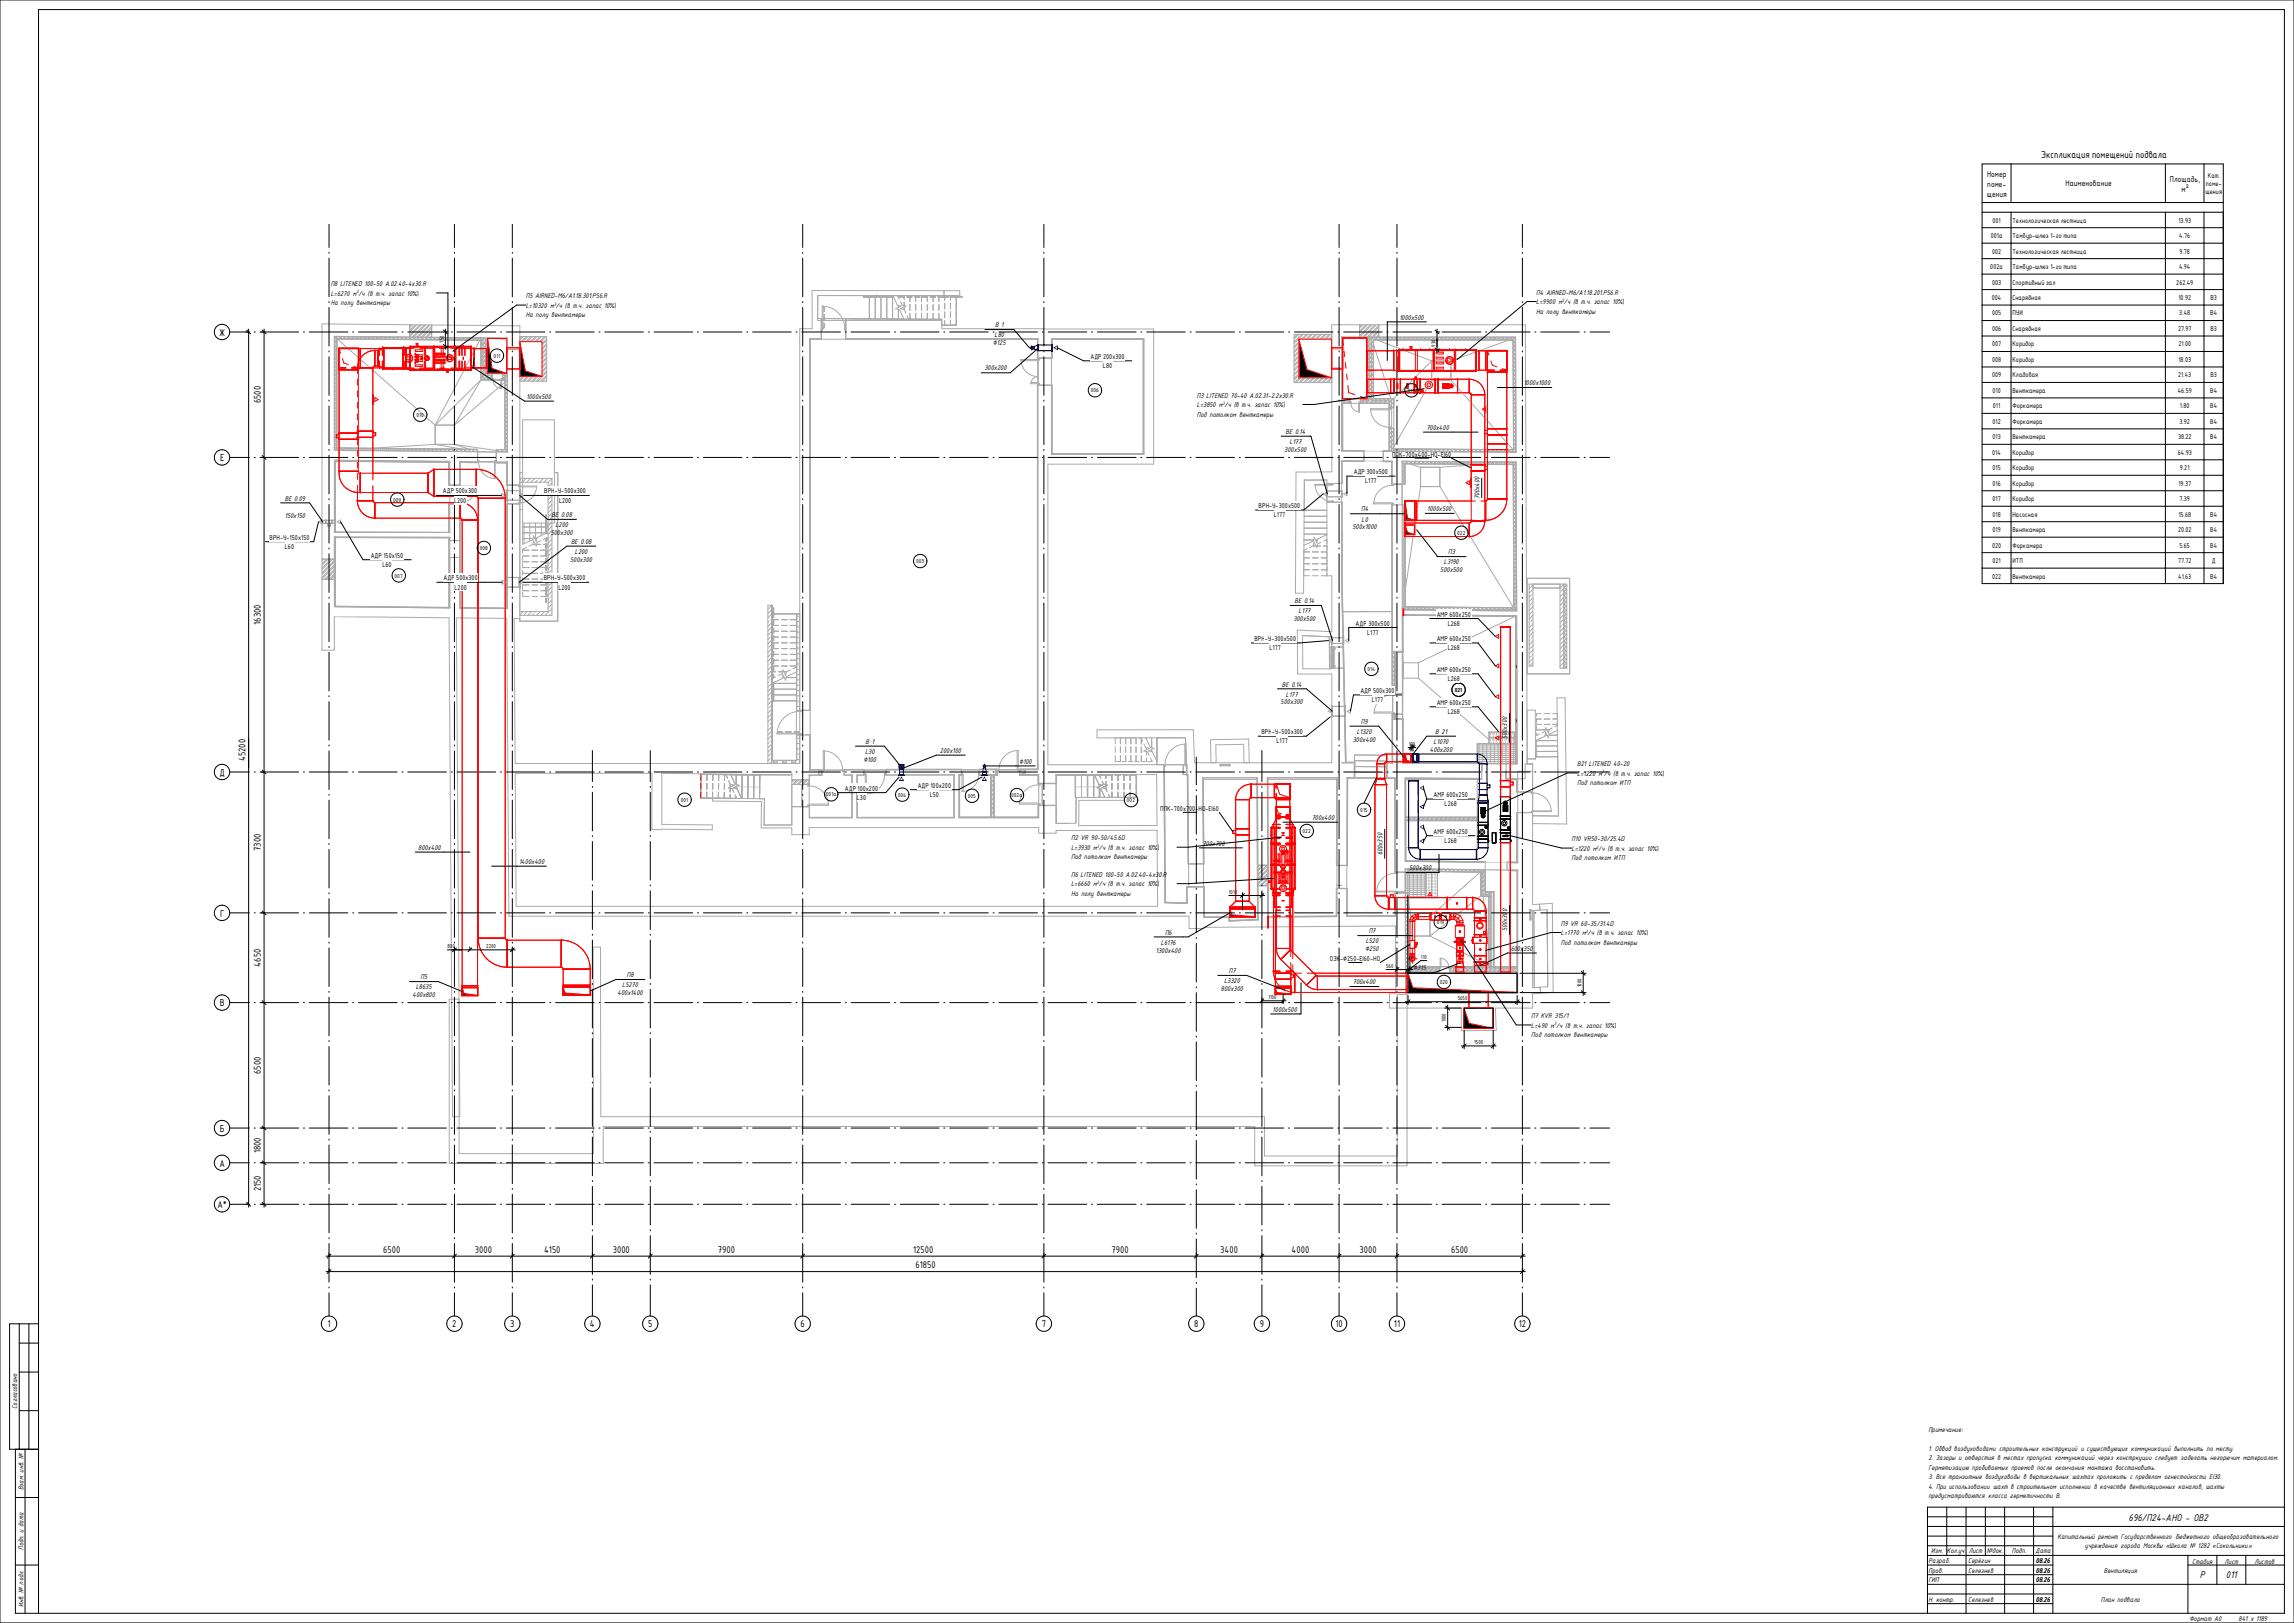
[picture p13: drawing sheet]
<svg xmlns="http://www.w3.org/2000/svg" width="1189mm" height="841mm" viewBox="0 0 1189 841" stroke-linecap="round" stroke-linejoin="round" font-family="sans-serif">
<defs><g id="words">
<g font-size="5.5">
<text x="135" y="209" transform="rotate(-90 135 209)">6500</text>
<text x="135" y="324" transform="rotate(-90 135 324)">16300</text>
<text x="127" y="394" transform="rotate(-90 127 394)">45200</text>
<text x="135" y="441" transform="rotate(-90 135 441)">7300</text>
<text x="135" y="501" transform="rotate(-90 135 501)">4650</text>
<text x="135" y="557" transform="rotate(-90 135 557)">6500</text>
<text x="135" y="598" transform="rotate(-90 135 598)">1800</text>
<text x="135" y="617" transform="rotate(-90 135 617)">2150</text>
<text x="199" y="649">6500</text>
<text x="246" y="649">3000</text>
<text x="282" y="649">4150</text>
<text x="318" y="649">3000</text>
<text x="372" y="649">7900</text>
<text x="473" y="649">12500</text>
<text x="576" y="649">7900</text>
<text x="632" y="649">3400</text>
<text x="670" y="649">4000</text>
<text x="705" y="649">3000</text>
<text x="752" y="649">6500</text>
<text x="475" y="657">61850</text>
<text x="1103" y="788">696/П24-АНО - ОВ2</text>
<text x="1140" y="818">Р</text>
<text x="1154" y="818">011</text>
</g>
<g font-size="4.9">
<text x="1058" y="82">Экспликация помещений подвала</text>
<text x="114" y="174">Ж</text>
<text x="114" y="239">Е</text>
<text x="114" y="402">Д</text>
<text x="114" y="475">Г</text>
<text x="114" y="522">В</text>
<text x="114" y="587">Б</text>
<text x="114" y="605">А</text>
<text x="113" y="626">А*</text>
<text x="170" y="688">1</text>
<text x="234" y="688">2</text>
<text x="264" y="688">3</text>
<text x="306" y="688">4</text>
<text x="336" y="688">5</text>
<text x="415" y="688">6</text>
<text x="540" y="688">7</text>
<text x="619" y="688">8</text>
<text x="653" y="688">9</text>
<text x="692" y="688">10</text>
<text x="723" y="688">11</text>
<text x="787" y="688">12</text>
</g>
<g font-size="4.2">
<text x="1030" y="92">Номер</text>
<text x="1125" y="94">Площадь,</text>
<text x="1030" y="102">щения</text>
<text x="1030" y="97">поме-</text>
<text x="1071" y="97">Наименование</text>
<text x="1131" y="99">м²</text>
</g>
<g font-size="3.9">
<text x="171" y="148">П8 LITENED 100-50 A.02.40-4x30.R</text>
<text x="171" y="153">L=6270 м /ч (в т.ч. запас 10%)</text>
<text x="273" y="155">П5 AIRNED-M6/A1.18.301.P56.R</text>
<text x="796" y="153">П4 AIRNED-M6/A1.18.201.P56.R</text>
<text x="171" y="158">На полу венткамеры</text>
<text x="273" y="159">L=10320 м /ч (в т.ч. запас 10%)</text>
<text x="796" y="158">L=9900 м /ч (в т.ч. запас 10%)</text>
<text x="273" y="164">На полу венткамеры</text>
<text x="725" y="166">1000x500</text>
<text x="796" y="163">На полу венткамеры</text>
<text x="516" y="170">В 1</text>
<text x="515" y="179">⌀125</text>
<text x="515" y="175">L80</text>
<text x="510" y="192">300x200</text>
<text x="790" y="200">1000x1000</text>
<text x="273" y="207">1000x500</text>
<text x="620" y="206">П3 LITENED 70-40 A.02.31-2.2x30.R</text>
<text x="620" y="216">Под потолком венткамеры</text>
<text x="620" y="211">L=3850 м /ч (в т.ч. запас 10%)</text>
<text x="666" y="225">ВЕ 0.14</text>
<text x="739" y="223">700x400</text>
<text x="668" y="230">L177</text>
<text x="666" y="234">300x500</text>
<text x="148" y="259">ВЕ 0.09</text>
<text x="767" y="259" transform="rotate(-90 767 259)">700x400</text>
<text x="148" y="269">150x150</text>
<text x="286" y="268">ВЕ</text>
<text x="291" y="268">0.08</text>
<text x="706" y="265">П4</text>
<text x="740" y="265">1000x500</text>
<text x="288" y="273">L200</text>
<text x="701" y="274">500x1000</text>
<text x="706" y="270">L0</text>
<text x="285" y="277">500x300</text>
<text x="296" y="282">ВЕ 0.08</text>
<text x="298" y="287">L200</text>
<text x="751" y="287">П3</text>
<text x="295" y="291">500x300</text>
<text x="748" y="293">L3190</text>
<text x="747" y="297">500x500</text>
<text x="671" y="313">ВЕ 0.14</text>
<text x="673" y="318">L177</text>
<text x="670" y="322">300x500</text>
<text x="664" y="356">ВЕ 0.14</text>
<text x="664" y="365">500x300</text>
<text x="667" y="361">L177</text>
<text x="705" y="375">П9</text>
<text x="703" y="380">L1320</text>
<text x="744" y="380">В 21</text>
<text x="781" y="383" transform="rotate(-90 781 383)">500x300</text>
<text x="449" y="385">В 1</text>
<text x="701" y="384">300x400</text>
<text x="741" y="390">400x200</text>
<text x="743" y="386">L1070</text>
<text x="448" y="395">⌀100</text>
<text x="448" y="391">L30</text>
<text x="487" y="390">200x100</text>
<text x="528" y="396">⌀100</text>
<text x="818" y="397">В21 LITENED 40-20</text>
<text x="818" y="402">L=1220 м /ч (в т.ч. запас 10%)</text>
<text x="818" y="407">Под потолком ИТП</text>
<text x="680" y="425">700x400</text>
<text x="555" y="436">П2 VR 90-50/45.6D</text>
<text x="815" y="436">П10 VR50-30/25.4D</text>
<text x="217" y="440">800x400</text>
<text x="555" y="440">L=3930 м /ч (в т.ч. запас 10%)</text>
<text x="623" y="438">700x700</text>
<text x="717" y="443" transform="rotate(-90 717 443)">600x350</text>
<text x="815" y="441">L=1220 м /ч (в т.ч. запас 10%)</text>
<text x="269" y="448">1400x400</text>
<text x="555" y="445">Под потолком венткамеры</text>
<text x="815" y="446">Под потолком ИТП</text>
<text x="555" y="454">П6 LITENED 100-50 A.02.40-4x30.R</text>
<text x="730" y="451">500x300</text>
<text x="555" y="459">L=6660 м /ч (в т.ч. запас 10%)</text>
<text x="555" y="464">На полу венткамеры</text>
<text x="809" y="480">П9 VR 60-35/31.4D</text>
<text x="604" y="484">П6</text>
<text x="709" y="484">П7</text>
<text x="781" y="483" transform="rotate(-90 781 483)">500x300</text>
<text x="809" y="485">L=1770 м /ч (в т.ч. запас 10%)</text>
<text x="602" y="490">L6176</text>
<text x="708" y="489">L520</text>
<text x="809" y="490">Под потолком венткамеры</text>
<text x="599" y="494">1300x400</text>
<text x="708" y="493">⌀250</text>
<text x="783" y="493">600x350</text>
<text x="733" y="503">⌀315</text>
<text x="218" y="507">П5</text>
<text x="325" y="506">П8</text>
<text x="635" y="510">L3320</text>
<text x="637" y="504">П7</text>
<text x="216" y="513">L8635</text>
<text x="320" y="516">400x1400</text>
<text x="323" y="512">L5270</text>
<text x="633" y="514">800x300</text>
<text x="701" y="510">700x400</text>
<text x="214" y="517">400x800</text>
<text x="660" y="524">1000x500</text>
<text x="794" y="528">П7 KVR 315/1</text>
<text x="794" y="533">L=490 м /ч (в т.ч. запас 10%)</text>
<text x="794" y="537">Под потолком венткамеры</text>
<text x="9" y="730" transform="rotate(-90 9 730)">Согласовано</text>
<text x="1000" y="742">Примечание:</text>
<text x="1000" y="752">1. Обвод воздуховодами строительных конструкций и существующих коммуникаций выполнить по месту.</text>
<text x="1000" y="762">Герметизацию пробиваемых проемов после окончания монтажа восстановить.</text>
<text x="1000" y="757">2. Зазоры и отверстия в местах пропуска коммуникаций через констркуции следует заделать негорючим материалом.</text>
<text x="1000" y="766">3. Все транзитные воздуховоды в вертикальных шахтах проложить с пределом огнестойкости EI30.</text>
<text x="12" y="772" transform="rotate(-90 12 772)">Взам. инв. №</text>
<text x="1000" y="771">4. При использовании шахт в строительном исполнении в качестве вентиляционных каналов, шахты</text>
<text x="1000" y="776">предусматриваются класса герметичности В.</text>
<text x="1066" y="797">Капитальный ремонт Государственного бюджетного общеобразовательного</text>
<text x="12" y="803" transform="rotate(-90 12 803)">Подп. и дата</text>
<text x="1081" y="802">учреждения города Москвы «Школа № 1282 «Сокольники»</text>
<text x="1001" y="805">Изм.</text>
<text x="1009" y="805">Кол.уч.</text>
<text x="1021" y="805">Лист</text>
<text x="1030" y="805">№док.</text>
<text x="1043" y="805">Подп.</text>
<text x="1055" y="805">Дата</text>
<text x="1000" y="810">Разраб.</text>
<text x="1000" y="815">Пров.</text>
<text x="1020" y="810">Серёгин</text>
<text x="1020" y="815">Селезнев</text>
<text x="1055" y="810">08.26</text>
<text x="1055" y="815">08.26</text>
<text x="1090" y="815">Вентиляция</text>
<text x="1136" y="810">Стадия</text>
<text x="1153" y="810">Лист</text>
<text x="1169" y="810">Листов</text>
<text x="1000" y="820">ГИП</text>
<text x="1055" y="820">08.26</text>
<text x="12" y="833" transform="rotate(-90 12 833)">Инв. № подл.</text>
<text x="1000" y="830">Н. контр.</text>
<text x="1020" y="830">Селезнев</text>
<text x="1055" y="830">08.26</text>
<text x="1089" y="830">План подвала</text>
<text x="1160" y="840">841 х 1189</text>
<text x="1135" y="840">Формат А0</text>
</g>
<g font-size="3.5">
<text x="1144" y="92">Кат.</text>
<text x="1143" y="101">щения</text>
<text x="1143" y="96">поме-</text>
<text x="1033" y="115">001</text>
<text x="1043" y="115">Технологическая лестница</text>
<text x="1129" y="115">13.93</text>
<text x="1032" y="123">001а</text>
<text x="1043" y="123">Тамбур-шлюз 1-го типа</text>
<text x="1130" y="123">4.76</text>
<text x="1033" y="131">002</text>
<text x="1043" y="131">Технологическая лестница</text>
<text x="1130" y="131">9.78</text>
<text x="1032" y="139">002а</text>
<text x="1043" y="139">Тамбур-шлюз 1-го типа</text>
<text x="1129" y="139">4.94</text>
<text x="1033" y="147">003</text>
<text x="1043" y="147">Спортивный зал</text>
<text x="1128" y="147">262.49</text>
<text x="1032" y="155">004</text>
<text x="1043" y="155">Снарядная</text>
<text x="1129" y="155">10.92</text>
<text x="1146" y="155">В3</text>
<text x="1033" y="163">005</text>
<text x="1043" y="163">ПУИ</text>
<text x="1130" y="163">3.48</text>
<text x="1146" y="163">В4</text>
<text x="1033" y="171">006</text>
<text x="1043" y="171">Снарядная</text>
<text x="1129" y="171">27.97</text>
<text x="1146" y="171">В3</text>
<text x="1033" y="180">007</text>
<text x="1043" y="180">Коридор</text>
<text x="1129" y="180">21.00</text>
<text x="565" y="186">АДР</text>
<text x="572" y="186">200x300</text>
<text x="572" y="191">L80</text>
<text x="1033" y="188">008</text>
<text x="1043" y="188">Коридор</text>
<text x="1129" y="188">18.03</text>
<text x="1033" y="196">009</text>
<text x="1043" y="196">Кладовая</text>
<text x="1129" y="196">21.43</text>
<text x="1146" y="196">В3</text>
<text x="1033" y="204">010</text>
<text x="1043" y="204">Венткамера</text>
<text x="1129" y="204">46.59</text>
<text x="1146" y="204">В4</text>
<text x="1033" y="212">011</text>
<text x="1043" y="212">Форкамера</text>
<text x="1130" y="212">1.80</text>
<text x="1146" y="212">В4</text>
<text x="1033" y="220">012</text>
<text x="1043" y="220">Форкамера</text>
<text x="1130" y="220">3.92</text>
<text x="1146" y="220">В4</text>
<text x="1033" y="228">013</text>
<text x="1043" y="228">Венткамера</text>
<text x="1129" y="228">38.22</text>
<text x="1146" y="228">В4</text>
<text x="722" y="237">ППК-700х400-НО-EI60</text>
<text x="1033" y="236">014</text>
<text x="1043" y="236">Коридор</text>
<text x="1129" y="236">64.93</text>
<text x="702" y="246">АДР</text>
<text x="708" y="246">300x500</text>
<text x="1033" y="244">015</text>
<text x="1043" y="244">Коридор</text>
<text x="1130" y="244">9.21</text>
<text x="708" y="250">L177</text>
<text x="1033" y="252">016</text>
<text x="1043" y="252">Коридор</text>
<text x="1129" y="252">19.37</text>
<text x="230" y="256">АДР</text>
<text x="236" y="256">500x300</text>
<text x="282" y="256">ВРН</text>
<text x="288" y="256">-</text>
<text x="289" y="256">У-500</text>
<text x="297" y="256">х</text>
<text x="299" y="256">300</text>
<text x="235" y="261">L200</text>
<text x="290" y="261">L200</text>
<text x="652" y="263">ВРН</text>
<text x="658" y="263">-</text>
<text x="659" y="263">У</text>
<text x="661" y="263">-300</text>
<text x="668" y="263">х</text>
<text x="669" y="263">500</text>
<text x="1033" y="260">017</text>
<text x="1043" y="260">Коридор</text>
<text x="1130" y="260">7.39</text>
<text x="660" y="268">L177</text>
<text x="1033" y="268">018</text>
<text x="1043" y="268">Насосная</text>
<text x="1129" y="268">15.68</text>
<text x="1146" y="268">В4</text>
<text x="1033" y="276">019</text>
<text x="1043" y="276">Венткамера</text>
<text x="1129" y="276">20.02</text>
<text x="1146" y="276">В4</text>
<text x="140" y="280">ВРН</text>
<text x="145" y="280">-</text>
<text x="147" y="280">У</text>
<text x="149" y="280">-150</text>
<text x="154" y="280">х</text>
<text x="156" y="280">150</text>
<text x="148" y="284">L60</text>
<text x="1033" y="284">020</text>
<text x="1043" y="284">Форкамера</text>
<text x="1130" y="284">5.65</text>
<text x="1146" y="284">В4</text>
<text x="192" y="289">АДР</text>
<text x="198" y="294">L60</text>
<text x="199" y="289">150x150</text>
<text x="1033" y="292">021</text>
<text x="1043" y="292">ИТП</text>
<text x="1129" y="292">77.72</text>
<text x="1146" y="292">Д</text>
<text x="1033" y="300">022</text>
<text x="1043" y="300">Венткамера</text>
<text x="1129" y="300">41.63</text>
<text x="1146" y="300">В4</text>
<text x="230" y="301">АДР</text>
<text x="236" y="306">L200</text>
<text x="237" y="301">500x300</text>
<text x="282" y="301">ВРН</text>
<text x="287" y="301">-</text>
<text x="289" y="301">У</text>
<text x="289" y="306">L200</text>
<text x="291" y="301">-500</text>
<text x="297" y="301">х</text>
<text x="299" y="301">300</text>
<text x="745" y="320">АМР</text>
<text x="751" y="320">600x250</text>
<text x="703" y="324">АДР</text>
<text x="709" y="329">L177</text>
<text x="709" y="324">300x500</text>
<text x="750" y="324">L268</text>
<text x="650" y="332">ВРН</text>
<text x="656" y="332">-</text>
<text x="657" y="332">У-300</text>
<text x="665" y="332">х</text>
<text x="667" y="332">500</text>
<text x="745" y="332">АМР</text>
<text x="751" y="332">600x250</text>
<text x="658" y="337">L177</text>
<text x="750" y="337">L268</text>
<text x="745" y="348">АМР</text>
<text x="750" y="353">L268</text>
<text x="751" y="348">600x250</text>
<text x="705" y="359">АДР</text>
<text x="712" y="359">500x300</text>
<text x="711" y="364">L177</text>
<text x="745" y="365">АМР</text>
<text x="751" y="365">600x250</text>
<text x="750" y="370">L268</text>
<text x="654" y="380">ВРН</text>
<text x="659" y="380">-</text>
<text x="661" y="380">У-500х300</text>
<text x="662" y="385">L177</text>
<text x="438" y="410">АДР</text>
<text x="444" y="410">100x200</text>
<text x="476" y="408">АДР</text>
<text x="482" y="413">L50</text>
<text x="482" y="408">100x200</text>
<text x="743" y="413">АМР</text>
<text x="750" y="413">600x250</text>
<text x="444" y="415">L30</text>
<text x="749" y="418">L268</text>
<text x="601" y="420">ППК-700х700-НО-EI60</text>
<text x="743" y="432">АМР</text>
<text x="749" y="437">L268</text>
<text x="750" y="432">600x250</text>
<text x="689" y="498">ОЗК</text>
<text x="695" y="498">-⌀250-EI60-НО</text>
</g>
<g font-size="2.8">
<text x="230" y="178" transform="rotate(-90 230 178)">750</text>
<text x="744" y="180" transform="rotate(-90 744 180)">930</text>
<text x="256" y="185">011</text>
<text x="565" y="203">006</text>
<text x="730" y="203">013</text>
<text x="216" y="216">010</text>
<text x="204" y="260">009</text>
<text x="755" y="277">022</text>
<text x="249" y="285">008</text>
<text x="475" y="292">003</text>
<text x="205" y="299">007</text>
<text x="709" y="348">014</text>
<text x="754" y="359">021</text>
<text x="730" y="387">100</text>
<text x="428" y="413">001а</text>
<text x="465" y="413">004</text>
<text x="502" y="414">005</text>
<text x="524" y="413">002а</text>
<text x="353" y="416">001</text>
<text x="584" y="416">002</text>
<text x="705" y="421">015</text>
<text x="675" y="432">022</text>
<text x="637" y="463">1010</text>
<text x="745" y="479">019</text>
<text x="232" y="491">800</text>
<text x="252" y="491">2200</text>
<text x="737" y="497">110</text>
<text x="719" y="502">560</text>
<text x="746" y="510">020</text>
<text x="820" y="512" transform="rotate(-90 820 512)">1000</text>
<text x="657" y="518">1100</text>
<text x="756" y="518">5650</text>
<text x="750" y="530" transform="rotate(-90 750 530)">1000</text>
<text x="764" y="541">1500</text>
</g>
<g font-size="2.6">
<text x="185" y="152">3</text>
<text x="287" y="158">3</text>
<text x="810" y="156">3</text>
<text x="634" y="210">3</text>
<text x="830" y="401">3</text>
<text x="568" y="439">3</text>
<text x="827" y="440">3</text>
<text x="568" y="458">3</text>
<text x="822" y="483">3</text>
<text x="805" y="531">3</text>
</g>
</g></defs>
<g fill="#000">
<path d="M253 175l2 16 8 2h-10zM269 177l3 15 9 3h-12zM534 180h1v1zM673 176l4 16 13 4h-17zM728 260l2 8 3 2h-5zM728 272l2 4 3 1h-5zM728 391l1 3 2 1h-3zM732 391l1 3 1 1h-2zM637 471l1 3 12 1h-13zM731 496a.8 .8 0 0 1 1 0 .8 .8 0 0 1 1 1 .8 .8 0 0 1-1 0v1a1.3 1.3 0 0 1-1-2zM240 512l1 3 7 1h-8zM292 512l1 3 13 1h-14z"/>
<path d="M661 512l1 2 7 1h-8zM730 504l2 8 54 2h-56zM759 522l3 8 12 3h-15z"/>
<circle cx="467" cy="397" r=".4"/>
<circle cx="510" cy="397" r=".4"/>
</g>
<g fill="none" stroke="#aaa" stroke-width=".52">
<path d="M426 159a12 12 0 0 1 12 11M426 159l1 11h-1M426 159v12v4M427 159h.1M427 159v3M448 153v1M448 154h15M448 154h.1M451 154h.1M451 153v12M454 153v1M454 154v11"/>
<path d="M454 153h.1M457 153v1M457 154v11M460 153v1M460 154v11M463 153v1M463 154v11M463 153l2 5 2 1-3 1h2l2 5M465 153l1 2M466 154h3M466 153v1h3M466 158v1"/>
<path d="M467 156l1 2 2 1-3 1h2M469 153v2M469 157v1M469 159v1M470 154h3M472 153v3M472 158v3M474 154h3M475 153v3M475 158v3M478 153v3M478 158v3"/>
<path d="M478 154h3M481 153v3M481 158v3M482 154h3M484 153v3M484 158v3M486 154h6M487 153v3M487 158v3M489 151v2M490 153v3M490 157v3"/>
<path d="M493 153v3M493 157v3M493 154h6h-6M496 153v16h-8v-4h-61M174 179l1 1M174 176l1 1M174 175l52 45M175 177l-1 1M175 179l-1 1M175 176v56M175 176h74M175 176h74v21"/>
<path d="M175 175l-1 1M176 175l1 1M177 175l-1 1M178 175l1 1M179 175l-1 1M180 175l1 1M181 175l-1 1M182 175l1 1M183 175l-1 1M184 175l1 1M185 175l-1 1M187 175l1 1"/>
<path d="M188 175l-1 1M189 175l1 1M190 175l-1 1M191 175l1 1M192 175l-1 1M193 175l1 1M194 175l-1 1M195 175l1 1M196 175l-1 1M197 175l1 1M198 175l-1 1M199 175l1 1"/>
<path d="M200 175l-1 1M202 175l1 1M202 175l-1 1M204 175l1 1M204 175l-1 1M206 175l1 1M206 175l-1 1M208 175l1 1M209 175l-1 1M210 175l1 1M211 175l-1 1M212 168v7l1 1"/>
<path d="M213 175l-1 1M213 168l-1 1M214 168l-2 2M214 175l1 1M215 175l-1 1M215 168l-3 3M216 168l-4 4M217 175l1 1M217 175l-1 1M218 168l-6 6M219 175l1 1M219 175l-1 1"/>
<path d="M220 168l-6 7M221 168l-7 7M221 175l1 1M221 175l-1 1M222 168l-6 7M223 168l-6 7M223 175l1 1M223 175l-1 1M224 174l-1 1M224 172l-3 3M224 170l-5 5M224 169l-6 6"/>
<path d="M224 168v7M225 175l1 1M225 175l-1 1M226 176l1-1 1 1M229 175l1 1M230 175l-1 1M231 176l1-1 1 1M233 176l1-1 1 1 1-1 1 1M240 175l-1 1-1-1-1 1M240 175l1 1 1-1M242 175l1 1M244 175l-1 1"/>
<path d="M244 175l1 1 1-1M247 175l1 1M248 175l-1 1M249 176l-23 44M249 175l1 2M249 178l1 1M249 175h-75v58M249 175v22M250 178l-1 1M250 180l-1 1M250 175v21h5M251 175l-2 1"/>
<path d="M252 175v20h3l-1 1M252 180l-2 1-1-1M252 178l1 1M252 176l1 1M252 177l-2 1M252 179l-2 1M252 175l-2 1M252 178l-2 1M253 175l-1 1M253 180l-1 1M253 175v19h10M253 178l-1 1"/>
<path d="M253 175h10M253 175v18h10M263 175v19M269 177h12v18h-12M269 174h14v24h-14M270 174l-1 1M271 174l-2 2M273 174l-3 3M274 174l-3 3M275 174l-2 3M276 174l-3 3M278 174l-3 3"/>
<path d="M278 174l-2 3M280 174l-3 3M281 174l-3 3M282 174l-2 3M283 174l-2 3M283 176l-2 3M283 176l-2 2M283 178l-2 3M283 179l-2 2M424 165h2M426 165v11M426 176h-6v192"/>
<path d="M426 175h-6v193M426 170v1M426 166h-2v-13h73v-2h-76v19h-6v226h-148l-1-75h3M427 166h61v4h110v71h-55v155h72M427 170h.1M427 163v3M427 168v2M438 171h.1M438 170v2M438 170v1M438 165v5M438 176h100v10h7v-10"/>
<path d="M438 175h100v224h-118v-18M438 166v10M466 160v5M469 160l1 2M470 164l1 1M472 162v3M475 162v3M478 162v3M481 162v3M484 162v3M487 162v3M490 162v3"/>
<path d="M490 166v3M493 162v3M493 166v3M538 176h-118v223h6v3h-6v5h-10M541 170h.1M545 176h48v59h-48zM545 176h48M671 173v25h19M671 173h19M671 173h.1M672 173l-1 2M673 173l-2 3"/>
<path d="M673 177l-2 3M673 179l-2 3M673 178l-2 2M675 173l-4 4M676 173l-5 5M677 173l-2 3M678 173l-3 3M679 173l-2 3M680 173l-2 3M682 173l-3 3M683 173l-3 3M684 173l-2 3"/>
<path d="M685 173l-3 3M687 173l-3 3M687 173l-2 3M689 173l-3 3M690 173l-3 3M690 174l-1 2M690 175v1M690 176h-17v20h17M705 168v7M706 168l-1 1M706 168l-1 2M708 168l-3 4"/>
<path d="M708 175h-12v32l1 1M708 176h1M709 179l1 1M709 175l1 1M709 179h.1M709 177l1 1M709 168l-4 4M710 177l-1 1M710 179l-1 1M710 175v33M710 168l-5 6M711 177l1 1"/>
<path d="M711 175l-1 1M711 177l-1 1M711 176l-1 1M711 175l1 1M711 179l1 1M711 178l-1 1M711 175v33h10v26M711 175h74M711 168l-6 7M712 176l-1 1M712 179l-3 3M712 179l9 28"/>
<path d="M712 176l1-1 1 1M713 168l-7 7M713 168l-6 7M714 176l28 11M714 176l1-1 1 1 1-1 1 1M715 169l-6 6v32M715 171l-4 4M715 173l-2 2M715 170l-6 5M715 172l-3 3M715 174l-1 1M715 168v7"/>
<path d="M719 176l1-1 1 1 1-1 1 1M723 176l1-1 1 1M725 176l1-1 1 1 1-1 1 1M729 176l1-1 1 1 1-1 1 1M733 176l1-1 1 1M736 176l1-1 1 1 1-1 1 1M740 176l1-1 1 1M743 175l1 1M743 175l-1 1M744 176l1-1 1 1M746 176l1-1 1 1 1-1 1 1M750 176l1-1 1 1"/>
<path d="M753 176l1-1 1 1 1-1 1 1M757 176l1-1 1 1 1-1 1 1M761 176l1-1 1 1M763 176l1-1 1 1 1-1 1 1M767 176l1-1 1 1 1-1 1 1M772 176l1-1 1 1M774 176l1-1 1 1 1-1 1 1M778 176l1-1 1 1 1-1 1 1M782 176l-30 11M782 176l1-1 1 1M784 176h-72v31M784 176h-72v31h10"/>
<path d="M784 176l1 57h-63M784 176l1 1-1 1M784 178l1 1M785 175h.1M785 175l-1 1M785 175l1 58M785 179l-1 1M174 200l1 1M174 198l1 1M174 195l1 1M174 193l1 1M174 191l1 1"/>
<path d="M174 189l1 1M174 187l1 1M174 185l1 1M174 181l1 1M174 183l1 1M175 181l-1 1M175 183l-1 1M175 186l-1 1M175 188l-1 1M175 190l-1 1M175 192l-1 1M175 194l-1 1"/>
<path d="M175 196l-1 1M175 198l-1 1M249 197h13M249 197l-23 23M249 197l-13 23M249 195l2 2M249 191l1 1M249 189l1 1M249 184l1 1M249 193l1 1M249 182l1 1M250 182l-1 1"/>
<path d="M250 186l-1 1M250 190l-1 1M250 184l-1 1M250 192l-1 1M252 193l1 2M252 191l1 1M252 186l-2 1-1-1M252 187l1 1M252 191l-2 1M252 194l-2 1M252 184l1 1M252 180l1 1"/>
<path d="M252 182l-2 1M252 184l-2 1M252 185l-2 1M252 189l-2 2M252 192l-2 1M252 196l1 1M253 190l-1-1-2 1M253 184l-1 1M253 188l-1 1M253 192l-4 4M253 183l-1-1-2 2M253 182l-1 1"/>
<path d="M253 186l-4 3M253 190l-1 1M253 196l-1 1M253 195l-1 1M253 194l-3 3M254 194h1v1M254 196h1M254 197l2-1v2l1 2 3 1M255 195v1M255 194v3M255 196v1M256 196h.1"/>
<path d="M260 200l-24 20M260 197v4M260 196v1M260 196v5M260 196h3M260 195h3M260 194v3M261 194l1 1M262 196l-1 1M262 196h.1M262 194l-1 1M262 199l1 1"/>
<path d="M262 197v36M262 195l-1 1 2 2M263 191h6M263 181h6M263 195l-1 1M263 197l-3 3M263 199l-1 1M263 196v38M263 195h.1M271 195l-2 2M272 195l-3 2M273 195l-2 3"/>
<path d="M274 195l-2 3M276 195l-3 3M277 195l-3 3M278 195l-2 3M279 195l-3 3M280 195l-2 3M283 183l-2 2M283 185l-2 3M283 180l-2 3M283 187l-2 3M283 190l-2 2M283 192l-2 3"/>
<path d="M283 195l-3 3M283 197v1M283 181l-2 3M283 184l-2 2M283 186l-2 2M283 188l-2 3M283 191l-2 2M283 193l-4 5M283 195l-2 3M529 186a9 9 0 0 0 9 9l-3 1-1 3M529 186v1h9M534 199h5v1"/>
<path d="M538 198h-4v1M538 199h1M538 186h1M539 186h.1M539 186h-10M545 186v-10h48v59h-48M545 200v35M673 194l-2 2M673 194l-2 3M673 182l-2 2M673 184l-2 3M673 187l-2 2"/>
<path d="M673 189l-2 2M673 191l-2 3M673 180l-2 3M673 183l-2 2M673 185l-2 2M673 187l-2 3M673 190l-2 2M673 192l-2 3M673 196l-2 2M674 196l-2 2M676 196l-3 2M677 196l-3 2"/>
<path d="M678 196l-2 2M679 196l-3 2M681 196l-3 2M681 196l-2 2M683 196l-3 2M684 196l-3 2M685 196l-2 2M686 196l-2 2M688 196l-3 2M688 196l-2 2M690 196l-3 2M690 198h.1"/>
<path d="M690 196l-2 2M690 191h6M690 181h6M696 181v-6h12v32M696 191v17M708 198l2 1M708 185h1M708 190h1M708 196h1M708 187h.1M709 191h.1M709 187h.1"/>
<path d="M709 196l1 1M709 194l1 1M709 192l1 1M709 183l1 1M709 190l1 1M709 181l1 1M710 198l-1 1M710 183l-1 1M710 185l-1 1M710 187l-1 1M710 189l-1 1M710 191l-1 1"/>
<path d="M710 200l-1 1M711 198l1 1M711 196l1 1M711 194l-1 1M711 196l-1 1M711 197l-1 1M711 194l1 1M711 192l1 1M711 187l-1 2-1-1M711 185l1 1M711 181l1 1M711 185l-1 1-1-1"/>
<path d="M711 188l1 1M711 183l1 1M711 182l-1 1M711 184l-1 2M711 187l-1 1M711 189l-1 1M711 191l-1 2M711 198l-1 2M711 180l-1 2M711 183l-1 1M711 199l-1 1M712 191l-3 4"/>
<path d="M712 193l-3 4M712 196l-1 1M712 191l-1-1-1 1M712 181l-1 1M712 183l-1 1M712 185l-1 1M712 187l-1 1M712 189l-1 1M712 198l-1 1M712 200l-3 3M742 187h10M742 187v10"/>
<path d="M742 197h10M742 187l-20 20M742 197l-20 35M752 187v10M752 197l32 36M784 181l1 1M784 183l1 1-1 1M784 185l1 1M784 187l1 1M784 189l1 1M784 191l1 1M784 193l1 1"/>
<path d="M784 195l1 1M784 198l1 1M784 200l1 1M785 181l-1 1M785 186l-1 1M785 188l-1 1M785 190l-1 1M785 192l-1 1M785 194l-1 1M785 196l-1 1M785 198l-1 1M174 219l1 1"/>
<path d="M174 217l1 1M174 215l1 1M174 212l1 1M174 210l1 1M174 208l1 1M174 206l1 1M174 204l1 1M174 202l1 1M175 200l-1 1M175 203l-1 1M175 205l-1 1M175 207l-1 1"/>
<path d="M175 209l-1 1M175 211l-1 1M175 213l-1 1M175 215l-1 1M175 217l-1 1M175 219l-1 1M262 218l1 1M262 216l1 1M262 214l1 1M262 212l1 1M262 210l1 1M262 207l1 1"/>
<path d="M262 205l1 1M262 203l1 1M262 201l1 1M263 201l-1 1M263 203l-1 1M263 205l-1 1M263 208l-1 1M263 210l-1 1M263 212l-1 1M263 214l-1 1M263 216l-1 1M263 218l-1 1"/>
<path d="M695 208h5M695 209h5M696 207h13M696 209v24M696 207h.1M697 208l-1 1v25h11l-11-1M698 207l1 1-1 1M699 207l-3 2M700 208a4 4 0 0 0 5 5M700 208l-1 1M700 207v2M700 208v1"/>
<path d="M704 209l1 4M705 208v1M705 207v1M705 207v2M705 208h5M705 208h-1l1 5M706 208l-1 1h15v2l1-1M707 207l1 1M707 207l-1 1M707 208l-1 1M708 201h1M709 207l1 1"/>
<path d="M709 204l1 1M709 202l1 1M709 200l1 1M709 208l-2 1M709 208l-1 1M710 204l-1 1M710 206l-2 2M710 212a9 9 0 0 0 11 9v1M710 212h10M711 207l1 1-1 1M711 205l1 1M711 202l1 1"/>
<path d="M711 200l1 1M711 203l-1 1M711 206l-1 1M711 204l-1 1M711 206l-1 2M711 202l-1 1M711 208l-1 1M712 202l-1 1M712 204l-1 1M712 206l-1 1M713 207l1 1M713 208l-1 1"/>
<path d="M713 207l-1 1M714 208l-1 1M715 207l1 1M716 207l-1 1M716 208l-1 1M717 207l1 1-1 1M718 207l-3 2M719 207l1 1-1 1M720 207l-2 2M720 211h2M720 211h1M720 212v9"/>
<path d="M721 211v1h-11M721 208l-1 1M721 211h1M721 209l1 1M721 209l-1 1M721 207l1 1M722 207l-1 1M722 208l-1 1M722 211h.1M722 207v26M784 202l1 1M784 204l1 1"/>
<path d="M784 206l1 1M785 208l1 1M785 210l1 1M785 212l1 1M785 215l1 1M785 217l1 1M785 219l1 1M785 200l-1 1M785 203l-1 1M785 205l-1 1M785 207v1M786 209l-1 1"/>
<path d="M786 211l-1 1M786 213l-1 1M786 215l-1 1M786 217l-1 1M786 219l-1 1M173 239h60v37h-60zM174 232l1 1M174 229l1 1M174 227l1 1M174 225l1 1M174 223l1 1M174 221l1 1"/>
<path d="M174 233l-1-59 90 1v59l-88-1M174 233l74 1M174 239l59 1v11M174 239v37M174 239l59 1v11h6v-11M175 222l-1 1M175 224l-1 1M175 226l-1 1M175 228l-1 1M175 230l-1 1M175 232l-1 1M175 232l73 1v7h-10"/>
<path d="M176 232l1 1M177 232l-1 1M178 232l1 1M179 232l-1 1M181 232l1 1M181 232l-1 1M182 233l1-1 1 1M185 232l1 1 1-1 1 1M185 232l-1 1M191 232l-1 1-1-1-1 1M191 232l1 1 1-1 1 1 1-1M196 232l1 1 1-1"/>
<path d="M198 232l1 1 1-1M200 232l1 1M202 233h-1M202 233l1 1 1-1M204 233l1 1M206 233l-1 1M206 233l1 1M208 233l-1 1M208 233l1 1M210 233l-1 1M211 233l1 1M212 233l-1 1"/>
<path d="M213 233l1 1M214 233l-1 1M215 233l1 1M216 233v1M217 233l1 1M219 233l-1 1M219 233l1 1M221 233l-1 1M221 233l1 1M223 233l-1 1M223 233l1 1M225 233l-1 1"/>
<path d="M226 230l14 3-1 1M226 220h10M226 220v10M226 230h10M226 230l-34 2M226 233l1 1M227 233l-1 1M228 233l1 1M229 233l-1 1M230 233l1 1M231 233l-1 1M232 233l1 1"/>
<path d="M233 233l-1 1M234 233l1 1M235 233l-1 1M236 220v10M236 230l21 3M236 230l7 3M236 233l1 1M238 233l-1 1M238 239h25v76h-25zM238 240h10M238 240v11M238 233l1 1"/>
<path d="M241 233l1 1M242 233l-1 1M243 233l1 1M244 233l-1 1M245 233l1 1M246 233l-1 1M247 233h1l-1 1M248 239a8 8 0 0 0 9 9M248 239h.1M256 239l1 9M257 239h.1M257 239v9"/>
<path d="M257 234h6M258 233l1 1M259 233l-1 1M260 233l1 1M261 233l-1 1M262 233h-5v7h6v11h6M262 233l1 1M262 231l1 1M262 229l1 1M262 227l1 1M262 224l1 1M262 222l1 1"/>
<path d="M262 220l1 1M263 220l-1 1M263 222l-1 1M263 224l-1 1M263 227l-1 1M263 229l-1 1M263 231l-1 1M263 233l-1 1M545 235v-35h-7v199h-9M696 233v-24h24v25h-3M707 239h-11v12h-8h2M707 239h-11v12"/>
<path d="M707 233v6M707 239h-12v63l2 93-1-49-21 1v-18l15 1v5h6M707 234h-12v-59h91v59M716 239h6M716 234h6M717 239h4M717 239h4v12h7v-11l56 1 1 74M717 234h69M717 234v5M720 222h2M720 222h1M720 222v12l2-2"/>
<path d="M720 222h.1M721 221h.1M721 222l-1 1M721 232l2 2M721 230l1 1M721 224l1 1M721 228l1 1M721 223l-1 2M721 228l-1 1M721 230l-1 2M721 229l-1 1M721 231l-1 1"/>
<path d="M721 234h.1M721 222h.1M722 239h.1M722 239v13M722 222h.1M722 223l-2 2M722 225l-2 3M722 227l-1 1M722 230l-1 1M722 227l-1-1-1 1M722 233h.1M723 233l-1 1h64"/>
<path d="M724 233l1 1M726 233l-1 1M726 233l1 1M727 240l1 1M728 239l-1 1M728 233l-1 1M728 233l1 1M729 239l1 1M730 239l-1 1M730 233l-1 1M731 233l1 1M731 239l1 1"/>
<path d="M732 239l-1 1M732 233l-1 1M733 233l1 1M733 239l1 1M734 239l-1 1M734 233l-1 1M735 233l1 1M735 239l1 1M736 239l-1 1M736 233l-1 1M737 233l1 1M737 239l1 1"/>
<path d="M738 239l-1 1M738 233l-1 1M739 233l1 1M739 239l1 1M740 239l-1 1M740 233l-1 1M741 233l1 1M741 239l1 1M742 239l-1 1M742 233l-1 1M743 233l1 1M744 239l1 1"/>
<path d="M744 239l-1 1M745 233l-1 1M746 233l1 1M746 239l1 1M747 239l-1 1M747 233l-1 1M748 233l1 1M748 239l1 1M749 239l-1 1M749 233l-1 1M750 233l1 1M750 239l1 1"/>
<path d="M751 239l-1 1M751 233l-1 1M752 233l1 1M752 239l1 1M753 239l-1 1M753 233l-1 1M754 233l1 1M754 239l1 1M755 239l-1 1M755 233l-1 1M756 233l1 1M756 239l1 1"/>
<path d="M757 239l-1 1M757 233l-1 1M758 233l1 1M758 239l1 1M759 239l-1 1M759 233l-1 1M760 233l1 1M761 239l1 1M761 239l-1 1M761 233l-1 1M763 233l1 1M763 239l1 2"/>
<path d="M763 239l-1 1M764 233l-1 1M765 233l1 1M765 240l1 1M765 240l-1 1M766 233l-1 1M767 233l1 1M767 240l1 1M768 240l-1 1M768 233l-1 1M769 233l1 1M769 240l1 1"/>
<path d="M770 240l-1 1M770 233l-1 1M771 233l1 1M771 240l1 1M772 240l-1 1M772 233l-1 1M773 233l1 1M773 240l1 1M774 240l-1 1M774 233l-1 1M775 233l1 1M776 240l1 1"/>
<path d="M776 240l-1 1M776 233l-1 1M778 233l1 1M778 240l1 1M778 240l-1 1M778 233l-1 1M780 233l1 1M780 240l1 1M780 240l-1 1M780 233l-1 1M782 233l1 1M782 240l1 1"/>
<path d="M782 240l-1 1M782 233l-1 1M784 233l1 1M784 240l1 1M784 240l-1 1M785 221l1 1M785 223l1 1M785 225l1 1M785 227l1 1M785 230l1 1M785 232l1 1M786 222l-1 1"/>
<path d="M786 224l-1 1M786 226l-1 1M786 228l-1 1M786 230l-1 1M786 232l-2 2M786 233v1M786 239v2M786 239h-59v77M786 239v78M238 251v1h9M238 252h.1M247 252a8 8 0 0 1-9 8v1"/>
<path d="M247 252h-9M269 251v1h9M269 252h.1M269 250h15M269 245h2M269 248h17M270 248l-1 1M271 252v-34h16v53h-4M271 252v30l5-2 1-2 1 3v-2l6-3M273 248l-2 2M275 248l-2 2M277 248l-2 2"/>
<path d="M278 252a8 8 0 0 1-9 8v1M278 252h-9M278 249l-1 1M279 248h.1M282 248l-2 2M284 248l-2 2M284 250v67h-15M285 256l-1 1M286 255h.1M286 248l-2 2M286 253l-2 2M286 257l-2 2"/>
<path d="M286 250l-2 2M286 259l-1 2M286 248v71h-17M287 245h2v77h-20v-153l-102-1v169h6v-17h60l2 259h3l-1-259h26l1 155h352v6h8l99-1v35h-3v7h37v12h19l-1-12h19v-7l11-1v-46l-11 1v-73M676 249h12v2M676 249v58M682 251a9 9 0 0 0 8 9M688 251v47M690 251h-8M690 260h1M690 260h.1M690 251h1"/>
<path d="M691 251h-9M722 252a10 10 0 0 0-10 9M722 252h.1M722 251v1M722 251h.1M727 242l1 1-1 1M727 244l1 1M727 246l1 1M727 248l1 1M727 251h1M728 241l-1 1M728 245l-1 1"/>
<path d="M728 247l-1 1M728 249l-1 1M728 240l56 1 1 74M731 240l5 2M736 242v10M736 242h10M736 252h10M736 252l-8 54M746 242v10M746 252l39 63M768 241l-22 1M784 242l1 1"/>
<path d="M784 244l1 1M784 246l1 1M784 249l1 1M784 251l1 1M784 253l2 1M785 255l1 1M785 257l1 1M785 259l1 1M785 241l-1 1M785 241l1 75h-59v-54M785 241v-1l-58-1v12M785 243l-1 1"/>
<path d="M785 245l-1 1M785 247l-1 1M785 249l-1 1M785 251l-1 1M785 253v1M786 256l-1 1M786 258l-1 1M786 260l-1 1M173 278h60v37l-60-1zM174 278v36M174 279h59v36l-59-1zM233 276v-15h6v54"/>
<path d="M233 279v36M233 261v15M238 261h.1M269 261h.1M269 261h-6v54h-25v-54M269 264h2M271 271h12M271 279h5M271 276h12M271 273h12M272 271v11M275 271v9"/>
<path d="M277 279h1M278 271v9M281 271v7M282 280l2-1v1M283 279h1M283 267v10v-10M283 279v2M283 267h.1M283 276h1M283 273h1M284 271v5M285 279h-1"/>
<path d="M285 270h.1M285 278h.1M286 264l-2 2M286 261l-2 2M286 266l-2 2M286 270l-2 2M286 275l-2 2M286 279l-2 2M286 268l-1 1M286 273l-2 2M286 277v1M676 280h5"/>
<path d="M676 277h12M676 274h12M676 271h12M676 268h12M676 264h12M682 280h1M687 280h1M688 280h-2M688 277l-5 2-1 2-1-3v2l-5 3M690 260h-2h8v42M696 260v42l2 93h4v8M712 261h10v1"/>
<path d="M712 261h10v98M722 262v133h-3v8h4v49M727 263l1 1M727 265l1 1M727 268l1 1M727 270l1 1M727 272l1 1M727 274l1 1M727 276l1 1M727 278l1 1M728 262h.1M728 262v53h57"/>
<path d="M728 262l-1 1M728 264l-1 1M728 266l-1 1M728 268l-1 1M728 270l-1 1M728 273l-1 1M728 275l-1 1M728 277l-1 1M728 279l-1 1M728 262v52l57 1M728 262h-7l1 97M785 261l1 1"/>
<path d="M785 263l1 1M785 266l1 1M785 268l1 1M785 270l1 1M785 272l1 1M785 274l1 1M785 276l1 1M785 278l1 1M786 262l-1 1M786 264l-1 1M786 266l-1 1M786 268l-1 1"/>
<path d="M786 270l-1 1M786 272l-1 1M786 275l-1 1M786 277l-1 1M786 279l-1 1M167 290h6M168 290l-1 1M169 290l-2 2M170 290l-3 3M172 290l-5 4M172 290l-5 5M173 293l-6 6"/>
<path d="M173 295l-5 5M173 300h.1M173 291l-6 7M173 294l-6 6M173 296l-4 4M173 298l-2 2M173 290l-6 7M173 297l-2 3M233 280h.1M233 289h.1M233 280h5M233 289h5"/>
<path d="M238 280h1M238 289h1M271 288v3M271 292v2M271 296v2M271 299v3M271 297h3M271 294h3M271 291h3M271 288h3M271 285h3M273 284l-2 1v2"/>
<path d="M276 297h3M276 294h3M276 291h3M276 288h3M276 285h3M276 282l-2 1M276 282h1M278 282h2M280 285h4v3M280 297h4M280 294h4M280 291h4"/>
<path d="M280 288h4M280 280l-2 1v2l-1-3-1 2M282 282h2M283 282v2M283 286v2M283 289v3M283 293v3M283 297v2M284 281v3M284 289v2M284 293v2M284 296v3"/>
<path d="M285 287l-1 1M286 296l-2 1M286 287h.1M286 284l-2 2M286 288l-2 2M286 293l-2 2M286 297l-2 2M286 282l-2 2M286 291l-1 1M286 300l-1 1M676 296v2h3M676 295h3"/>
<path d="M676 292v3M676 292h3M676 289h3M676 289v2M676 286h3M678 284l-2 1v3M680 298h3M680 295h3M680 292h3M680 289h3M680 286h3M681 283h1"/>
<path d="M683 283h2M685 281l-2 1-1 2-1-3v2l-2 1M685 298h3M685 295h3M685 292h3M685 289h3M685 286h3M686 283h2M688 298h2v29h-18l1 22h17v46h-71v-17h-50v4h45l1 20h1v46M727 280l1 1M727 282l1 1M727 285l1 1"/>
<path d="M727 287l1 1M727 289l1 1M727 291l1 1M727 293l1 1M727 295l1 1M727 297l1 1M727 299l1 1M728 281l-1 1M728 283l-1 1M728 285l-1 1M728 287l-1 1M728 290l-1 1"/>
<path d="M728 292l-1 1M728 294l-1 1M728 296l-1 1M728 298l-1 1M785 280l1 1M785 283l1 1M785 285l1 1M785 287l1 1M785 289l1 1M785 291l1 1M785 293l1 1M785 295l1 1"/>
<path d="M785 298l1 1M785 300l1 1M786 281l-1 1M786 283l-1 1M786 285l-1 1M786 287l-1 1M786 289l-1 1M786 291l-1 1M786 294l-1 1M786 296l-1 1M786 298l-1 1M786 300l-1 1"/>
<path d="M792 300h22v49h-22zM167 300h6M271 307v2h3M271 300h3M271 306h3M271 317l-2 2M273 317l-1 2M274 303h-3v3M276 317l-2 2M276 300h3M276 309h3M276 306h3"/>
<path d="M276 303h3M277 318l-1 1M277 317h.1M280 317l-2 2M280 300h4v3M280 306h4M280 303h4M282 317l-2 2M283 310v2v-2M283 301v2M283 304v4M284 308v1h-4"/>
<path d="M284 304v2M285 310l-1 1M285 301h.1M285 319h.1M285 310h.1M286 318h.1M286 302l-2 2M286 306l-2 2M286 311l-2 2M286 315l-3 4M286 304l-2 2M286 309h.1"/>
<path d="M286 313l-2 2M400 314l-2 2M400 316l-2 2M400 314v82M400 314v80M413 318v62M413 319h2M413 318v50M415 318h-15l-2 2M676 307h-5l1-62h18v-77h101l1 228M676 307h.1M721 317h-25"/>
<path d="M727 316h59M727 316l59 1M727 319v19M727 302l1 1M727 304l1 1M727 306l1 1M727 308l1 1M727 310l1 1M727 312l1 1M727 314l1 2M728 300l-1 1M728 302l-1 1"/>
<path d="M728 304l-1 1M728 306l-1 1M728 309l-1 1M728 311l-1 1M728 313l-1 1M729 315l-1 1M730 315l1 1M731 315l-1 1M732 315l1 1M733 315l-1 1M734 315l1 1M735 315l-1 1"/>
<path d="M736 315l1 1M737 315l-1 1M738 315l1 1M739 315l-1 1M740 315l1 1M741 315l-1 1M742 315l1 1M743 315l-1 1M745 315l1 1M745 315l-1 1M747 315l1 1M748 315l-1 1"/>
<path d="M749 315l1 1M750 315l-1 1M751 315l1 1M752 315l-1 1M753 315l1 1M754 315l-1 1M755 315l1 1M756 315l-1 1M757 315l1 1M758 315l-1 1M760 315l1 1M760 315l-1 1"/>
<path d="M762 315l1 1M762 315l-1 1M764 315l1 1M764 315l-1 1M766 315l1 1M766 315l-1 1M768 315l1 1M769 315l-1 1M770 315l1 1M771 315l-1 1M772 315l1 1M773 315l-1 1"/>
<path d="M775 315l1 1M775 315l-1 1M777 315l1 1M777 315l-1 1M779 315l1 1M779 315l-1 1M781 315l1 1M781 315l-1 1M782 316l1-1 1 1M785 302l1 1M785 304l1 1M785 306l1 1"/>
<path d="M785 308l1 1M785 310l1 1M785 312l1 1M785 315l1 1M785 315h.1M785 319l-50 24M785 316h1M786 319v77l-5-1v9h5v6h8M786 302l-1 1M786 304l-1 1M786 306l-1 1M786 308l-1 1"/>
<path d="M786 310l-1 1M786 313l-1 1M786 315l-2 1M786 319h.1M786 319v77M786 315v2M793 303v42h2v-42M793 303h19v43M793 314h.1M793 303h.1M794 308l-1 2M794 317l-1 2"/>
<path d="M794 308h.1M795 305h14l2-2v43M795 319l-2 2M795 305l-2 2M795 310l-2 2M795 314l-2 2M795 303l-2 2M795 312l-2 2M809 303v43h3M809 316h.1M809 307h.1M809 315h.1"/>
<path d="M811 310l-2 2M811 319l1 2M811 315l1 1M811 311l1 1M811 306l1 2M811 307l-2 2M811 312l-2 2M811 316l-2 2M811 305l-2 1M811 314l-1 1M811 319l-2 2M811 317l1 2"/>
<path d="M811 313l1 1M811 309l1 1M811 304l1 2M811 303l1 1M812 303l-1 2M812 305l-1 2M812 307l-1 2M812 310l-1 1M812 312l-1 1M812 314l-1 1M812 316l-1 1M812 318l-1 2"/>
<path d="M399 322h-1M399 330l-1 1M399 321h.1M400 339l-2 1M400 330h.1M400 323l-2 2M400 332l-2 2M400 320v1M400 325l-2 2M400 334l-1 1M400 321h4M400 324h4"/>
<path d="M400 330h4M400 333h4M400 339h4M401 321v3M401 325v3M401 329v3M401 333v3M401 337v3M401 320v-5v5M404 327h-4l-2 2M404 336h-4l-2 2M405 321h3"/>
<path d="M405 324h3M405 327h3M405 330h3M405 333h3M405 336h3M405 339h3M410 321h3M410 324h3M410 327h3M410 330h3M410 333h3M410 336h3"/>
<path d="M410 339h3M413 322h2M413 325h2M413 328h2M413 330h2M413 333h2M413 336h2M413 339h2M689 330v17M690 335h1v11h-1zM690 336h1M690 336v4"/>
<path d="M691 335v11M691 336h.1M691 336h1M691 336h1v1h-1zM692 337v8M692 335v1M722 338h5v-19h59l1 77-60-1v-22h-5M723 338h-1M723 338v21M723 338l-1 1M723 340l-1 1M723 338h4"/>
<path d="M727 338v13M727 338v5M727 338h-4v21M786 332v64M793 331v1M793 322h.1M794 340l-1 1M794 331h.1M794 339h.1M795 323l-2 2M795 328l-2 2M795 332l-2 2"/>
<path d="M795 337l-2 2M795 321l-1 1M795 326l-2 2M795 330h-1M795 335l-2 2M809 338h.1M809 324v1M810 333l-1 1M810 324h.1M811 332h.1M811 336l1 2M811 332l1 1"/>
<path d="M811 328l1 1M811 323l1 2M811 321l-2 2M811 325l-2 2M811 334l-2 2M811 323h.1M811 327l-2 2M811 338l1 2M811 334l1 2M811 326l1 1M811 321l1 2M812 333l-1 1"/>
<path d="M812 331l-1-1-2 2M812 337l-3 4M812 335l-3 3M812 320l-1 2M812 322l-1 2M812 324l-1 2M812 327l-1 1M812 329l-1 1M812 331l-1 1M812 339l-1 2M399 353l-1 1M399 344h.1"/>
<path d="M399 353h.1M400 341l-2 2M400 350l-2 2M400 359l-2 2M400 343l-1 1M400 347l-2 2M400 352h.1M400 356l-2 2M400 342h4M400 348h2M400 351h1M400 354h1"/>
<path d="M400 357h1M401 341v3M401 345v3M401 349v2M401 354v10v-10M401 354h12M401 357h12M402 351l-2 1M404 345h-4l-2 2M404 348h2M405 342h3M405 345h3"/>
<path d="M406 351h1M406 348h2M408 351h5M408 348l-1 2-1-3-1 2-2 1M410 342h3M410 345h3M410 347l-2 1M413 348h.1M413 348l-5 3-1 2-1-3-1 2-5 2-2 2M413 341h2M413 344h2M413 347h2"/>
<path d="M413 350h2M413 352h2M413 355h2M413 358h2M413 346l-2 1M690 340h1M690 341h1M690 341h1v5h-1M690 345h1M690 342h1M690 342v3M691 345h.1"/>
<path d="M691 346h1M691 345h1v1h-1zM692 346h.1M722 360h.1M723 359v1a9 9 0 0 0-11 10M723 360h-1M723 340l-1 2M723 342l-1 1M723 343l-1 1M723 344l-1 1M723 345l-1 1M723 347l-1 1"/>
<path d="M723 347l-1 2M723 349l-1 1M723 350l-1 1M723 351l-1 2M723 352l-1 1M723 354l-1 1M723 354l-1 2M723 356l-1 1M723 357l-1 1M723 358l-1 1M723 359h.1M727 359h-5"/>
<path d="M727 343v8M727 351h8M727 343h8M727 351v21M735 351l37 32M735 343v8M795 341l-2 2M795 343l-2 2M811 341l-2 2M811 345l1 1M811 340l1 2M811 343l-2 2"/>
<path d="M811 345l-1 1M811 343l1 1M812 341l-1 2M812 344l-1 1M812 346h.1M399 376h.1M399 362l-1 1M400 370l-2 2M400 361h.1M400 363l-2 2M400 368l-2 2M400 372l-2 2"/>
<path d="M400 377l-2 2M400 365l-1 2M400 374l-1 1M400 379l-2 2M400 363h1M400 360h1M401 363h12M401 360h12M403 380h.1M406 379l-3 1M406 379h-2l-1 1M407 379h3"/>
<path d="M412 379l2 1M412 379h2v1M413 368h7M413 361h2M413 363h2M413 366h2M414 380h.1M415 368h.1M415 380h-12M415 368v1a11 11 0 0 0-12 11M712 370l11-1v1M722 369h-10v1"/>
<path d="M723 370v3M723 370l-1 1M723 371l-1 1M723 372v1M727 370h-5v25h-3v8M727 372v-53h59v77l-59-1v-23M727 372l-4 1M772 380v1M776 380v1M779 380v1M782 380v1M785 379v6"/>
<path d="M796 372v3M796 376v3M796 380v1M799 370h-3v1M799 373h-3M799 375h-3M801 378h-5M803 378h-1M803 370h-3M803 373h-3M803 375h-3M804 377l-1 1v2l-2-3v2l-2 1"/>
<path d="M805 370h2v2M807 362h4l1 65h-18v-4h14zM807 373h-2M807 373v3l-1 1M807 375h-2M807 378l-4 2v2l-2-2v2l-5 2 1 8M399 385h-1M399 393l-1 1M399 384h.1M400 393h.1M400 381l-2 2M400 386l-2 2"/>
<path d="M400 390l-2 2M400 395l-1 1M400 383v1M400 388l-2 2M400 394v-80h-2v82M401 394v1M401 395h.1M401 395h2M401 395v1M403 395v1M403 380h12v1M403 394v1"/>
<path d="M405 394l1 1M406 395h.1M406 395h1M406 395l-1 1M407 395l1 1M408 394l-1 1M410 394l1 1M411 395h.1M411 395h1M411 395l-1 1M412 395l1 1M413 394l-1 1"/>
<path d="M413 381h7M413 380v14h-13M413 394h2M413 383h2M413 385h2M413 388h2M413 391h2M413 381v13h-13M415 381h.1M420 381v18h6v1M424 399v3M425 399l-1 1"/>
<path d="M426 399l-2 2M427 389a10 10 0 0 1 10 11h1M427 389v11h-1M427 389v10M437 399v1M459 399v3h35v22h-50v-22h4v-3h-10v3h4v22h-22v-6h-10M459 399h39v3h-1v22M459 399h39M516 399v2M517 399h-9M517 399l-1 1M517 399v1"/>
<path d="M518 400h.1M518 400h-1M528 400h.1M528 389a10 10 0 0 0-10 11M528 389v11M528 389h-1v10M528 399v1M529 399v1h-1M530 399l-1 1M531 399v2M531 399l-2 2M538 399h-9v3h9"/>
<path d="M578 392v3h2M578 382v4M578 387v3M581 382v4M581 387v3M581 392v3M581 395h3M583 382v4M583 387v3M583 392v3M585 395h2M586 382v4"/>
<path d="M586 387v3M586 392v3M588 395h2M589 382v4M589 387v3M589 392v3M591 382l1 2M592 392v3h2M592 383v3M592 387v3M593 386l1 1 2 1-3 1 2 1 1 1M594 382l2 5 2 1-3 1 2 1 3 5"/>
<path d="M594 382v1M594 387v2M594 390v1M594 393v2M596 393l1 2h-2M597 382v6M597 388v2M597 394v1M600 382v14M603 396v5M604 396v5M613 396v5h3v59"/>
<path d="M615 386a10 10 0 0 0-11 11h-1M615 386l-1 10M615 386l-1 11h1M615 396v1M615 396h.1M615 398h.1M615 399h.1M615 396v5M627 383h20l1 12h-3v-9h-15v9h-2zM632 396h6v1h-6zM633 396v1M633 397h4"/>
<path d="M637 396v1M697 395h-2h7v8h-4v72h25v-13h-9M702 395v-4h17v4M702 394h17M702 395v8M702 397h17M727 395h41v9h-40l1 20h37M766 386h20M766 387h20M766 388h20M766 389h20M766 390h20"/>
<path d="M766 391h20M766 392h20M766 393h20M766 394h20M766 395h20M767 385v10M768 396v4M769 385v11M771 385v11M772 385v-6h13v6M772 382h1M772 385h1"/>
<path d="M772 382h13M772 383v1M773 385v11M773 380h2M773 383h2M774 381v2M774 384v1M775 385v11M775 382h1M775 385h1M776 383v1M777 380h1"/>
<path d="M777 383h1M777 385v11M777 381v2M777 384v1M778 382h1M778 385h1M779 385v11M779 383v1M780 380h1M780 383h1M780 381v2M780 384v1"/>
<path d="M781 385v11M781 382h2M781 385h2M782 383v1M783 385v10M783 380h1M783 383h1M784 381v2M784 384v1M784 382h1M784 385h1M785 385v11"/>
<path d="M786 385h-20v10M786 396h.1M792 396h2M794 396h-3v8h-10v-4M794 400h-7v47h-6M796 393v-25h-5l1 28M796 393h-4M797 381h-1M798 380l-2 1M802 381h-1M807 381h-4M807 384h-11"/>
<path d="M807 387h-10M807 389v3M807 389h-10M807 392h.1M807 392h-11v1M363 401h2M363 401h16M366 410v4M366 406v3M366 401v3M367 401h2M369 410v4"/>
<path d="M369 406v3M369 401v3M370 401h3M372 411v3M372 406v3M373 401l-1 4M374 401h2l1 2M375 411v3M376 406l-1 3M376 401v4M378 405l1 1M378 412v2"/>
<path d="M379 408l-1 2M379 406v2M379 406l1 1-2 1 2 1v2M379 401l15 1M379 401l2 5 2 1-3 1 2 1 2 5M381 412l1 2M382 413l-1 1M382 408v1M382 402v5M385 402v12M388 402v12M391 402v12"/>
<path d="M394 402h15M394 402h.1M394 402v12M410 401v27h-14v-14h-33v-13M410 402l-67-1v26h26v3h-31v-29h-71l1 69h332v-40h-53v2h-9v-3h-119v4h-9v-4h-15v-14h-26v-1M411 404l-1 1M412 404l-2 1M413 404l-2 3M414 404l-2 3M416 404l-3 3M416 404l-2 3M418 404l-2 3v11"/>
<path d="M419 404l-3 3M419 407h.1M419 418h.1M419 417h.1M419 407a10 10 0 0 1 10 10M419 417h10M419 417v1M419 405l-1 2M419 406v1M419 404h-9M426 401l-1 1M426 402h.1"/>
<path d="M438 402h4v22h-23v-22h7M448 401h1M448 401v11M449 401h.1M458 401h.1M458 402a10 10 0 0 1-10 10M458 402l37-1v23h-51v-22h5v10h-1M459 401v1M459 401h-1v1M498 400h1v10M498 402h-1v22h17M507 401a9 9 0 0 1-8 9"/>
<path d="M507 400v1M508 400h-1v1M514 402h-6v-3h9v3h-2M514 402v22M514 403l1-2v23M514 401v23l1-1M514 402h-6M515 409l-1 1M515 412l-1 1M515 406l-1 1M515 408l-1 2M515 413l-1 1"/>
<path d="M515 402l-1 1M515 405l-1 1M515 418l-1 1M515 416l-1 1M515 416l-1 2M515 404l-1 1M515 411l-1 1M515 407l-1 1M515 414l-1 1M515 419l-1 1M515 402v21M517 400l-1 1"/>
<path d="M517 401h-10M517 402h-2v22h23v-7M528 417h11M529 401h9v23h-41v-23h2v9M529 402h9v4M531 400l-1 1M538 401h.1M538 406h1M538 416h-10v1M539 417h.1M539 406v1a10 10 0 0 0-11 10M540 406v11"/>
<path d="M547 402h27M558 413v14h-10v-10h-10v6M561 402v11M564 402v11M567 402v11M567 402l3 4 1 1-2 1 2 1 2 4M570 402l1 1M570 402h.1M570 407v1M570 409v4M571 405l1 1 2 1-3 1 2 1 1 1M573 402v1"/>
<path d="M573 405v2M573 407v2M574 401l-26 1v4h-10v-4M574 412l1 1M576 402v3M576 406v3M576 411v2M577 402h-3M580 402v3M580 406v3M580 411v2M581 402h-3"/>
<path d="M583 402v3M583 406v3M583 411v4h-24v13h41v-27h-53v26M585 402h-3M586 402v2M586 406v3M586 410v3M589 401v12h-32v-11M589 402h-3M603 401h1M603 401l1 67h11v-8h9M604 401v67h11v-8h9v15h13"/>
<path d="M604 401v67h11M615 400h.1M615 401h.1M615 402l1 46M623 404h29M624 404v71h13v2M624 404v44h-8M652 403v73M652 403h-29l1 45M652 403v74M652 403v74h-15M657 403v72h36v-72"/>
<path d="M657 404h36M693 403v45h5v-45h25v49h22v13h-15M693 403h-36v56h-1M699 403l-1 46h-5v-45M702 403h17M702 400h17M766 404v43M768 403h-40v43l42 1M794 410v1a9 9 0 0 1 10 10M794 411h.1M497 423h17M515 420l-1 1"/>
<path d="M515 421l-1 1M515 423v1M515 423h23M728 424h37v1h-37M728 424h.1M729 425h37M729 424l-1 1M731 424l-2 1M731 424l-1 1M733 424l-1 1M734 424l-1 1M735 424l-1 1"/>
<path d="M736 424l-1 1M738 424l-1 1M739 424l-2 1M740 424l-1 1M741 424l-1 1M742 424l-1 1M743 424l-1 1M745 424l-1 1M746 424l-2 1M747 424l-1 1M748 424l-1 1M750 424l-2 1"/>
<path d="M750 424l-1 1M752 424l-1 1M753 424l-2 1M754 424l-1 1M755 424l-1 1M757 424l-2 1M757 424l-1 1M759 424l-1 1M760 424l-1 1M761 424l-1 1M762 424l-1 1M764 424l-2 1"/>
<path d="M764 424l-1 1M765 424v1M766 423h-37M766 425h-37v21l41 1M794 421h-8v26h-5v4h5M794 421h-7M794 420l10 1M804 421l-10-1v1M616 460h.1M653 448l-1 1M654 448l-2 3M654 448h.1"/>
<path d="M655 448l-3 3M656 459h-4M656 459h.1M657 448l-5 5M657 448h-5M657 449l-5 5M657 450l-5 5M657 451l-5 5M657 453l-5 5M657 455l-4 4M657 456l-3 3M657 457l-2 2"/>
<path d="M657 458l-1 1M657 446v29h36v-15M693 459h3M696 448h1M697 448h.1M723 452a10 10 0 0 0-9 10M724 452h-1M726 452h-3M728 453h11M728 454h11M728 455h11M728 456h11"/>
<path d="M728 458h11M728 459h11M728 460h12M729 451v1M730 452v-1l38 1v13M730 450l1 1M730 452h37M730 452v49M731 452v13M731 450l-2 2M732 450l1 1M733 452v13"/>
<path d="M733 450l-1 1M734 450l1 1M735 452v13M735 450l-1 1M736 450l1 1M737 452v13M737 450l-1 1M738 451l1 1M739 452v13M739 451l-1 1M739 453h1M740 457h-12"/>
<path d="M740 455h1M740 458h1M740 451l1 1M741 453v1M741 456v1M741 459v1M741 451l-1 1M742 457h1M742 460h1M742 453h1M742 452v13M742 452h.1"/>
<path d="M742 454v2M742 457v2M743 451l1 1M743 455h1M743 458h1M743 451l-1 1M744 453v1M744 456v1M744 459v1M745 451l1 1M745 457h.1M745 460h.1"/>
<path d="M745 453h.1M745 451l-1 1M747 451l1 1M747 451l-1 1M749 451l1 1M750 451l-1 1M751 451l1 1M752 451l-1 1M753 451l1 1M754 451l-1 1M755 451l1 1M756 451l-1 1"/>
<path d="M758 451l1 1M758 451l-1 1M760 451l1 1M760 451l-1 1M761 452l1-1 1 1M764 451l1 1M764 451l-1 1M765 452l1-1 1 1M767 452l-26 23M768 459l1 1M768 457l1 1M768 454l1 1"/>
<path d="M768 452l1 1M769 451v12M769 451l-2 1v13h5l1-2h-4M769 457l-1 1M769 459l-1 1M769 451l-40-1v65M770 451l-1 1M770 451l-2 3M770 454l-2 2M770 453l-1 1M770 455l-1 2M770 458l-1 1"/>
<path d="M770 456l-1 1M770 459l-1 1M770 451v11l-1 1M770 451v11h4v39M770 447v4M781 451h5M786 451v51M600 475h.1M624 475h13v2M652 477h.1M652 477h-15M693 460h.1"/>
<path d="M693 460h5v15M693 460v15M698 460v15h25v-12M724 462h-10M724 462v1M724 462h-1M728 461h11M728 462h11M728 462h-5M729 464l1 1M729 466l1 1M729 468l1 1"/>
<path d="M729 471l1 1M729 473l1 1M729 475l1 1M729 477l1 1M729 479l1 1M729 463h.1M729 463h1M730 463v38h56M730 464l-1 1M730 466l-1 1M730 468l-1 1M730 471l-1 1"/>
<path d="M730 473l-1 1M730 475l-1 1M730 477l-1 1M730 479l-1 1M730 464h9M730 465h9M730 465l1 10M731 475h10M731 475v10M739 463h-16v11M739 463h1M739 465h6"/>
<path d="M740 461h1M740 464h1M741 462v2M741 475v10M742 463h1M742 461v1M742 464v1M743 461h1M743 464h1M744 462v2M745 463h.1M767 464l-26 21"/>
<path d="M768 463l1 1M768 461l1 1M769 461l-1 1M769 463l-1 1h5M769 465l3 24M770 460l-1 1M770 461l-1 1M770 462h4v39M770 463l1 1M771 463l-1 1M771 462l-1 1M772 467l1 1"/>
<path d="M772 465l1 1-1 1M772 480l1 1-1 1M772 478l1 1M772 475l1 1-1 1M772 473l1 1-1 1M772 471l1 1M772 469l1 1-1 1M772 464v37M772 463l1 1M772 462l-1 1M773 464v37M773 468l-1 1"/>
<path d="M773 472l-1 1M773 478l-1 1M773 463h-1M773 462v39M774 462v39l1 1-1 1M793 471h1v6h-1zM793 472h1M793 476h1M793 472v4M794 472l8-1v40l-8 1zM795 472v40M798 469v3"/>
<path d="M729 481l1 1M729 483l1 1M729 485l1 1M729 488l1 1M729 490l1 1M729 492l1 1M729 494l1 1M729 496l1 1M729 498l1 1M730 481l-1 1M730 483l-1 1M730 485l-1 1"/>
<path d="M730 487l-1 1M730 490l-1 1M730 492l-1 1M730 494l-1 1M730 496l-1 1M730 498l-1 1M731 485h10M731 485l-1 8M741 485l31 15M746 497a4 4 0 0 1 5 5M746 497l1 5h-1M746 497l1 4"/>
<path d="M772 490l1 1-1 1M772 486l1 1-1 1M772 482l1 1M772 484l1 1-1 1M772 494l1 1-1 1M772 497l1 1-1 1M772 499l1 1M772 492l1 1M772 488l1 1M773 483l-1 1M773 489l-1 1M773 493l-1 1"/>
<path d="M773 500l-1 1M233 518h5v80h70l-1-107h4v88h344v20h69v-84h5v89h-79v-20h-337v19h-80zM729 503h17M729 500l1 2M729 503v12h32M729 505l1 1M729 507l1 1M729 509l1 1M729 511l1 1M729 503h.1M729 513l1 1M729 503l1 1"/>
<path d="M730 500l-1 1M730 504h56M730 507l-1 1M730 509l-1 1M730 511l-1 1M730 513l-1 1M730 514h56M730 502l-1 1M731 503l-2 2M731 501l-1 1M731 502l-1 1M732 501l1 1-2 1"/>
<path d="M732 503l1 1M733 503l-1 1M733 501l-1 1M733 502l-1 1M734 501l1 1M735 502l-1 1 1 1M735 503l-1 1M735 501l-1 1M736 502l-1 1M736 501l1 1M736 503l1 1M737 503l-1 1"/>
<path d="M737 501l-1 1M737 502l-1 1M738 501l1 1M738 503l1 1M738 502l-1 1M739 501l-1 1M740 502l-2 1M740 501l1 1M740 503l1 1M742 501l-4 3M742 502l-1 1M742 501l1 1"/>
<path d="M742 503l1 1M744 503l-1 1M744 501l-4 3M744 501l1 1-1 1M744 503l1 1M744 502l-1 1M746 501l-1 1M746 502h-17M746 503l-1 1M746 504h-16v11M746 501v3M746 501v1"/>
<path d="M751 501v1M751 504h1M751 502h1M751 502h36v-51l-59-1 1 65M751 503h36v12h-58M751 501v3M751 504h35M752 503l-1 1M752 501l-1 1M752 502l-1 1M753 501l1 1-1 1M753 503l1 1"/>
<path d="M754 503l-1 1M754 501l-1 1M755 502l-2 1M755 501l1 1M756 502l-1 1 1 1M756 503l-1 1M756 501l-1 1M757 502l-1 1M757 501l1 1M757 503l1 1M758 503l-1 1M759 501l-1 1"/>
<path d="M759 502l-2 1M759 501l1 1M759 503l1 1M759 502l-1 1M761 501l-1 1M761 502l-1 1M761 501l1 1M761 503l1 1M761 514v8M763 501l-3 3M763 502l-1 1M763 501l1 1"/>
<path d="M763 503l1 1M765 503l-1 1M765 501l-3 3M765 501l1 1-1 1M766 503l1 1M766 502l-2 1M767 503l-1 1M767 501l-1 1M768 501l1 1M768 502l-1 1M769 502l-1 1 1 1M769 501l-1 1"/>
<path d="M770 501l1 1M771 502l-1 1 1 1M771 503l-1 1M771 501l-3 3M771 514v8M772 501l1 1M772 503l1 1M773 502l-2 1M773 503l-1 1M773 501l-1 1M773 502l-1 1M774 503l1 1"/>
<path d="M775 503l-1 1M775 501l-1 1M776 502l-1 1M776 501l1 1M777 502l-1 1 1 1M778 503l-1 1M778 501l-1 1M778 502l-1 1M778 501l1 1M778 503l1 1M780 503l-1 1M780 501l-1 1"/>
<path d="M780 502l-1 1M780 501l1 1M780 503l1 1M781 502l-2 1M782 501l-1 1M782 502l-1 1M782 501l1 1M783 503l1 1M784 501l-3 3M784 502l-1 1M785 501l1 1M785 503l1 1"/>
<path d="M786 503l-1 1M786 501l-3 3M787 502l-1 1M787 503l-1 12h-15M798 512l1 3M759 522h15v11h-15zM308 579h.1"/>
</g>
<g fill="none" stroke="#d4d4d4" stroke-width=".52">
<path d="M707 239h9M707 234h9M174 320h26M379 402h15M381 408h13M382 408v1M382 402v5M388 402v12M563 402v11M569 406v2M569 408v5M570 408h-13"/>
<path d="M770 447h11v4h-11z"/>
</g>
<g fill="none" stroke="#f00" stroke-width=".52">
<path d="M209 180v4M213 179l31 1M213 179v13M213 179v1M216 178h.1M216 178v2M216 178h1M217 178v2M220 180h.1M220 180v4M225 179v1M225 179v13"/>
<path d="M236 179v1M236 179v13M238 180h.1M238 180v4M239 180h.1M240 179v1M240 179h.1M244 180h.1M244 180h-32v12M253 175h10v18M253 175v18h10M253 175l2 16 8 2"/>
<path d="M269 177h12v18M269 177v18h12M269 177l3 15 9 3M673 176h17v20M673 176v20h17M673 176l4 16 13 4M696 175h12v32M696 175v32h12M696 175v4M731 180h.1M731 180v1M731 180h1"/>
<path d="M732 180h.1M732 180v1M176 192h10M176 192h.1M176 191v1M176 181v11M176 191h3M176 181l1 2M176 181v10M176 192v53M177 186l1 2 3 1M179 191h-3v-11h10v11h-4"/>
<path d="M182 191h16M183 190l3 1M185 191h.1M185 197v3M186 188l-1 6M186 188v-7v64h36M186 181h1M186 192h.1M187 180h.1M187 191h.1M187 180v11M193 191h.1"/>
<path d="M194 181v9M194 181h.1M194 190h.1M196 181h.1M196 190h.1M196 181v9M197 187v4M197 180h.1M197 191h.1M197 180v4M198 187v4M198 180h.1"/>
<path d="M198 191h.1M198 181h-22M198 180h17M198 191h17M198 180v4M199 187v4h16M199 191l-3-1h-2l-1 1v58M199 181l-3 1a9 9 0 0 0-10 6M199 191v-11v11M199 191h10M204 191v1v-1M209 181v3"/>
<path d="M209 187v4M209 191h.1M209 191v-11h1v11M209 180h.1M210 181v3M210 187v4M210 191h.1M211 187l1 1M211 184h1h2M211 184h.1M211 185l2-1v3l-2-1zM211 191h.1"/>
<path d="M212 184a1.9 1.9 0 0 0-2 2 1.9 1.9 0 0 0 2 2M212 192h.1M212 191v1M212 180v11M212 191h13M212 187v1M212 184h1M213 192h31v-13v13M213 184a1.9 1.9 0 0 1 0 3M214 187l-2 1M215 181h-16v3M215 186v1h4v-1h-4"/>
<path d="M215 188h.1M215 183h.1M215 181h4v1h-4zM215 185h4v-1h-4v1h2l-2 1M215 189h4v1h-4zM215 183v1h2l-2 1M217 187h-2h2l-2 1M217 184h.1M217 186h-2M217 191l1 1zM218 181h2v3M218 180h4"/>
<path d="M218 191h7M218 186h1M218 186h.1M219 186h.1M219 185h.1M219 185v1M220 187v4h-2M220 191h.1M220 187v4M221 187v4h4M221 185l1 1-1 1zM221 184a1.2 1.2 0 0 0-1 2 1.2 1.2 0 0 0 1 1"/>
<path d="M221 184a1.2 1.2 0 0 1 1 2 1.2 1.2 0 0 1-1 1M221 184l-1 2 1 1M222 191h1M225 192h.1M225 181h-4v3M225 180h3M225 191h11M226 184h5v1h-5zM226 188h5h-5zM226 186h5v1h-5zM226 183h5v1h-5zM227 191h.1"/>
<path d="M228 191h3M228 181h3M229 181v3M229 187v4M230 181v3M230 187v4M231 180h3M231 191l1 2M232 193h.1M232 191v2M232 185h2v1l-2 1zM234 181h4v3"/>
<path d="M234 191h4M236 192h.1M236 192v-13v13M236 191h8M237 180h1M238 187v4h-4M238 191h.1M238 180h2v4M238 187v4M239 180v4M239 187v4M240 187v4h-2"/>
<path d="M240 191h1M240 181h13M240 186h.1M240 185v1M240 185h.1M241 191h.1M241 180h.1M241 180v4M241 187v4M241 191h12M244 192h.1M244 191h.1"/>
<path d="M244 180h2v11M244 191h2M246 191h.1M252 181v10M263 191h6M269 180h-6v11M690 180h6M690 191h6M697 182v3M697 188l1 3M698 194v3M699 200v3l3 2"/>
<path d="M708 192h14M708 182h14M709 192h.1M709 182h.1M709 182v10M709 197v7M721 196h.1M721 196v8M722 181h.1M722 192h.1M722 181v11M722 192h3"/>
<path d="M723 196h.1M723 196v8M724 181v11zM724 199h1zM724 199l1 1zM724 193h1M724 192v1M725 192v1M725 182h-3M725 192h.1M725 192h40M725 181v11"/>
<path d="M726 182h17v10h-17zM726 196v8zM727 181h.1M729 199h1zM729 200h1zM733 197h-25M733 196v8v-8h3v8v-8M733 200h.1M733 200h1M733 196h1M734 196h-1M734 195h.1"/>
<path d="M734 196h.1M734 200h.1M734 182v10M734 195l-1 1M734 195v1M735 196v8M735 182v10M736 197h8M736 181h.1M741 181h.1M743 192h.1M743 181h.1"/>
<path d="M743 181v12M744 182h10v10h-10zM744 196v8v-8h1v8M744 190h4v1h-4zM744 185h4v1h-4zM744 182h4v1h-4zM744 188h4v1h-4zM745 197h17a8 8 0 0 1 8 8v65a8 8 0 0 1-8 8h-34v-7h34v-67h-54M746 181h.1M748 199h3zM748 200h3zM750 185l3 1v2h-3z"/>
<path d="M751 181h.1M752 199l1 1-1 1zM754 192h.1M754 181h.1M754 181v12M755 182h10v10h-10zM755 196l1 8zM760 181h.1M762 196h.1M762 196v8M765 181v11M765 192h.1"/>
<path d="M765 182h.1M765 181h-40M765 182h16M767 192h.1M767 182h.1M767 182v10M770 192h.1M770 182h.1M770 182v10M770 182h1M770 192h1h-6M771 193h.1"/>
<path d="M771 193v66l-1 1h-2M771 192v1M771 182v11M771 192h4M771 182l1 2M771 182v10M773 187l1 2 2 1M775 192h-4v-10h10v10h-3M778 192h3M779 191l2 1M781 193v66a11 11 0 0 1-13 11M781 192v1"/>
<path d="M781 182v11M781 182v10M781 193h-10M781 193h.1M185 203v3M185 209v3M185 215v3M193 205v4M194 206l2 1-2 1zM705 205l3 2M721 204h.1M722 204h.1"/>
<path d="M723 204h.1M724 200l1 1zM724 201h1zM729 200l1 1zM729 201h1zM733 200l1 1v-1M734 203h.1M735 204h.1M736 202h.1M736 203h.1M736 202v1M736 203h1"/>
<path d="M736 202h1M737 203h.1M737 202h.1M737 203h1M737 202h1M737 202v1M738 203h.1M738 202h.1M745 204h.1M748 201h3zM748 200l3 1zM762 204h.1"/>
<path d="M762 205h.1M762 205h8M768 212l2-1v2zM770 205h.1M771 210h.1M771 214h.1M176 224h.1M176 228h.1M176 228h10M176 225h-2v2h2M185 227h8M185 223h.1"/>
<path d="M185 227h.1M185 223h8M185 221v9M185 233v3M185 239v3M186 224h.1M186 228h.1M186 224h-10M193 224h2v2h-2M193 223h.1M193 227h.1M770 223h1"/>
<path d="M770 225h1M771 222h10M771 222h.1M771 225h.1M771 230h.1M771 233h.1M771 230h10M781 222h.1M781 225h.1M781 230h.1M781 233h.1M781 233h-10"/>
<path d="M781 225h-10M176 244h.1M176 245a10 10 0 0 0 10 10h36M176 245a10 10 0 0 0 9 10M185 260h.1M185 251v9a9 9 0 0 0 9 9h45h1M185 245v3M186 244h.1M186 244h-10M187 245v10M187 245h.1M187 255h.1"/>
<path d="M193 252v8h1l45 1a9 9 0 0 1 9 8M193 260h-8M193 260h.1M222 245v10zM222 245l3-2h22a15 15 0 0 1 15 15v228l1 1h28a15 15 0 0 1 15 15v9M222 255l3 2h22l1 1v228a15 15 0 0 0 15 15h28l1 1v9M225 243v14M225 257h.1M225 243h.1M247 257h.1M247 243h.1M247 243v14"/>
<path d="M248 258h14M248 258h.1M262 258h.1M728 259h5v11h-5zM728 260h5v10l-3-2zM728 260v10h37M734 260h-1h32M734 259v11M734 259h.1M760 250l2-1v2zM762 244h8M762 241h.1"/>
<path d="M762 244h.1M763 248h.1M763 252h.1M770 243h1M770 242h1M770 241h-8M770 241h.1M770 244h.1M770 259h.1M770 259v11M771 259h10M771 259h.1"/>
<path d="M781 259h.1M194 260v9M194 260h.1M194 269h.1M239 260h.1M239 269h.1M239 260v9M240 270v242v-1M248 270v242v-1M248 269h-9l9 1M728 271v7M728 271h.1"/>
<path d="M728 278h.1M728 272h5v5l-3-1zM728 277h5M733 270h1M734 270h.1M762 271h.1M762 278h.1M762 271v7M762 270h.1M770 270h-8M770 270h.1M775 330l2-1v2z"/>
<path d="M778 325h.1M778 325h5M778 327h.1M778 333h.1M778 325h5v88h-5zM783 325h.1M775 345l2-1v2zM778 342h.1M778 348h.1M778 358h.1M775 361l2-1v2zM778 379h.1"/>
<path d="M778 364h.1M714 396h4M714 396h.1M718 396v8l1 3v58h1h43a7 7 0 0 1 7 7v14M718 396h.1M718 395h1l-1 1zM719 391a5 5 0 0 0-5 5v8M719 391v4zM719 395h8M719 391h8M727 395h.1M727 391h.1"/>
<path d="M727 391h1zM727 395h1zM727 391v4M728 391h4v4h-4zM728 391v4h3M728 391h3v4M728 391l1 3 2 1M775 382l2-1v2zM778 386h.1M363 410v4M363 406v3M363 401v3"/>
<path d="M640 414h8M640 414h.1M648 414h.1M648 406v8M648 406h.1M661 413h-13v1l-1 53M661 406h-13a8 8 0 0 0-8 8v53l-2 3M661 406h.1M661 414h.1M661 413h1M661 406h1M661 406h8"/>
<path d="M661 413h8M661 406v8M661 408v-2h8v8h-8v-3M661 414h8M662 418h7v5M662 418v5M662 414v8M662 406v2M662 411v2M662 418l1 3 1 1M662 406l1 6 6 1M662 413h7"/>
<path d="M662 406h7M669 414v8M669 406v7M669 414h.1M712 407h7M712 407h.1M714 404h.1M714 404l-1 3v57a7 7 0 0 0 7 7h43l1 1M718 404h.1M718 404h-4M719 407h.1M778 408h5z"/>
<path d="M778 405h5M778 405h.1M783 405h1v2h-1M783 405h.1M640 433h8M640 429h.1M640 433h.1M640 430h-1v2h1M648 429h-8M648 429h.1M648 433h.1M659 433h.1"/>
<path d="M659 437h5M659 429h5M659 437h.1M659 429h.1M659 429v8M660 429h.1M660 427h.1M660 434h4M661 438h3M661 429h3M661 429v41M661 434h.1"/>
<path d="M661 437v1M661 429h.1M661 435h3M661 423h.1M661 424h.1M661 423h8M662 424l-2 3v2M662 422v1M662 423v69v2l1 3 14 13 4 3h49v-7h-47l-14-14v-69M662 422h2M664 438h-5v10M664 434h-4h1"/>
<path d="M664 429h-4M664 427h-4M664 429h-5v32h5M664 437h-5M664 423h-3v-5h8v5h-2M664 424h-3M665 439h1v2h-2zM665 432h.1M665 433h1zM665 432h1M665 433h.1M666 432h.1"/>
<path d="M667 429h3v41h-3M667 438h3M667 438h4v10M667 435h2v2M667 434h3M667 429h3M667 427h3M667 429h4v32h-4M667 429h4M667 437h4M667 424h2M667 422h2"/>
<path d="M669 422v1M669 424l1 3M669 423h.1M669 424h.1M669 429v5M669 438v14M669 429h.1M669 434h1M670 432h.1M670 434h-3M670 437v1M670 427v2"/>
<path d="M670 427h.1M670 429h.1M671 429v8M671 429h.1M671 437h.1M671 437h-4M657 457h.1M657 456v1M657 457h2M657 456h2M659 448h5M659 449h5"/>
<path d="M659 448h.1M659 448v13M660 452h4M660 446h4M661 446h3M661 452h.1M661 446h.1M661 453h3M663 453v5zM663 442v5zM664 452h-4h1M664 448h-5"/>
<path d="M664 456v2v-2l-1 2M664 442h1v5h-1zM664 453h1v5h-1zM664 449l1 1M664 452h.1M664 459h2v2h-1zM664 449h.1M664 449v1M664 449h2l-1 1M664 442h2M664 442l1 1 1-1M664 448v1"/>
<path d="M664 441v1M664 441h1l1 1M664 442h.1M665 450h.1M665 454v1M665 454h.1M665 458v-2l1 2M665 455h.1M665 441h-1M665 448l-1 1M665 448h.1M665 441v1"/>
<path d="M665 442h.1M665 441h.1M665 451l1 1h-2zM665 451h1M665 448l1 1M665 454h1M666 454h.1M666 448h.1M666 454l-1 1M666 442v5zM666 453v5zM666 442h.1"/>
<path d="M666 451h-2v1M666 451a1.2 1.2 0 0 1 0 2 1.2 1.2 0 0 1-2-1M666 450h.1M666 452v1M666 449v1M666 449l-1 1M667 442h.1M667 456l-1 2 1-2v2M667 441h.1M667 453h2v10M667 449h4M667 452h3"/>
<path d="M667 446h3M667 448h4M667 441a1.8 1.8 0 0 0-1-3 1.8 1.8 0 0 0-2 1 1.8 1.8 0 0 0 0 3M667 441l-1 1M667 441h1M667 442h1v5h-1zM668 441h-1h1l-1 1M668 458v-5h-1v5h1M668 441l-1 1M668 458h.1M669 452h1M670 452h-3"/>
<path d="M670 446h-3M670 446h.1M671 448v13M671 448h.1M671 448h-4M637 471h14v4h-14zM637 470h.1M637 470v1zM637 471v4h13M637 471h13v4M637 471l1 3 12 1M640 467h.1"/>
<path d="M648 467l2 3M648 467h-8M648 467h.1M650 470v1zM651 470h.1M651 470h-14M659 461h.1M659 460h5M660 464h4M660 463h4M660 461h.1M660 463h.1"/>
<path d="M660 464h.1M660 461v42l1 4M661 470h3M661 464h3M661 463h.1M661 475h3M661 475h.1M661 470h.1M661 472h.1M662 472l-1 3v36M664 472h-3M664 463h-4h1"/>
<path d="M665 467h1zM665 467h.1M667 472h2M667 470h3M667 464h3M667 463h3M667 460h4M667 475h2M669 472v3v21M669 470h.1M669 472h.1M669 463v7"/>
<path d="M669 475h.1M669 463h1M670 467h.1M670 463h-3M670 470h-1M670 464v33M670 461v3M670 462h1M670 461h.1M670 463h.1M670 464h.1M671 462h.1"/>
<path d="M671 461h.1M712 464h.1M719 464h-7M719 464h.1M720 465v6zM721 465v-1h1v1M723 465v6M723 471h.1M723 465h.1M731 477h1M731 476l2 1M731 476v21"/>
<path d="M732 475l2 2M732 475l-1 1M732 477h1M732 477v10M733 477v20M734 474v2M734 474h1M734 474l-2 1M734 477h-1M734 476h1M734 476v1M735 475v1"/>
<path d="M735 474v1M735 475h.1M735 476h.1M735 474h.1M735 475h6M735 475l-2 1-1 1M735 476v1M735 473v4M735 477h7M735 473h7M735 473v1M739 465h.1"/>
<path d="M741 473v4zM741 462l1 2h-2zM742 473h4v4h-4zM743 465h.1M744 475h.1M746 477h1M746 473h1M747 473v4M747 473h5v4h-5zM749 475h1h-1M749 475h.1M749 475h1"/>
<path d="M750 465v6zM752 477h2M752 473h3M752 473v4zM752 475h2M754 473v2M754 475v2M754 475a3 3 0 0 1 3 2M754 477h1M754 480h1M754 480h5M754 480v6"/>
<path d="M755 477v1M755 473l-1 4M755 473l2 2M755 468h.1M755 480h3M755 479h3zM755 478h2M755 478v2M757 477v1M757 478h1M757 477l-2 1M757 478v1"/>
<path d="M757 475l-2 2M757 475l1 2M758 480h1M758 477h-1M758 477v3M759 480v6M760 471h.1M760 465h.1M760 465v6M763 471h.1M763 465h.1M763 465v6"/>
<path d="M764 477h7h-7M764 472h.1M764 472h7M764 472v4M767 476l1 1M767 476v1M767 477h1M767 476h1M768 477h-1M768 476l-1 1M768 476h-1M768 476v1"/>
<path d="M771 472h.1M771 476h.1M771 476h-7v10M262 486h-14M262 486h.1M263 487v14M263 487h.1M291 487h.1M291 487v14M661 492h.1M664 497h.1M669 492h.1"/>
<path d="M669 492h-8M669 492l-5 5M669 499v12M670 500v3M730 497h5M731 497a1.3 1.3 0 0 1 1-1 1.3 1.3 0 0 1 1 1M731 497l1 1M731 496l1-1 1 1M731 495h2M731 494h2M731 491h2zM731 487h2z"/>
<path d="M731 497h.1M731 496h.1M731 498h.1M732 496h.1M732 498h.1M732 497h-1M732 491v8M732 496l1 1M733 497v1h-1M733 497l-1 1M733 489h2h-2v2M733 491h.1"/>
<path d="M733 491h1M734 491h.1M734 490v1M734 489v1M754 488h6zM754 486h5M754 486h1M755 488h2M755 488h.1M755 488v5M755 493h3v2h-3zM755 487h3"/>
<path d="M755 487v1M755 487h2zM755 486h.1M755 486h1M755 487h1M755 489h1M755 490h.1M755 490h1M755 486v1M755 489v1M755 487h2M755 487h.1"/>
<path d="M755 490h3M755 493h3M755 499h2M755 498h3zM755 496h3M755 486h3M755 489h3M755 495v4M755 499v2M756 486h1M756 486h.1M756 489h.1"/>
<path d="M756 490h.1M756 488h.1M756 487h.1M756 487h1M756 489h1M756 496h1M756 497h1M756 496v1M756 487h2M756 497h.1M756 486v1M756 489v1"/>
<path d="M756 488v1M756 483h1M756 483h.1M756 491h1zM756 495v-1l1 1M756 496h.1M756 489h1zM756 488h1M756 495h1M756 497h2M757 490h.1M757 494l-1 1"/>
<path d="M757 491h.1M757 496h.1M757 497h.1M757 499h1M757 487h1M757 487h1zM757 488h1M757 488h2M757 488h2h-1M757 489h.1M757 498v1M757 494v1"/>
<path d="M757 486h.1M757 491h-1M757 488v1M757 483h.1M757 488h.1M757 487h.1M757 486v1M757 489v1M757 486h1M757 489h1M757 490h1M757 496v1"/>
<path d="M757 490h-1M758 486h.1M758 489h.1M758 490h.1M758 497h.1M758 486h1M758 499l1 5M758 486v1M758 495v4M758 487h.1M758 489v1M758 487l1 1"/>
<path d="M759 488h.1M759 488l-1 5M759 488h-2M763 487h.1M763 488h.1M763 486h8v3h-8zM764 484h7h-7M764 495h7h-7M764 499h7M766 489h-2v11h7h-7M767 487l1 1zM767 485h.1"/>
<path d="M767 492h1M767 497h1M767 499l1 1zM767 485h1zM767 485h1M767 499l1 1M767 487v1M767 487h.1M767 497h.1M767 492h.1M768 485h.1M768 485h-1"/>
<path d="M769 489h2M769 483h1v1h-1zM770 489v15M771 499h.1M771 499v1M771 500h.1M771 500h-1M239 511h.1M239 512h9v4h-9zM240 512v4h8M240 512h8v4M240 512l1 3 7 1"/>
<path d="M248 511h.1M248 511h-9M263 501h.1M291 501h.1M292 511h14v5h-14zM292 502h14M292 502h.1M292 511h.1M292 512v4h14M292 512h14v4M292 512l1 3 13 1M306 511h-14"/>
<path d="M306 502h.1M306 511h.1M660 503h.1M661 504h8zM661 512h8v3h-8zM661 507h.1M661 511h8zM661 507h8M661 507l2 4M661 511v1zM661 512h8v3M661 512v3h8"/>
<path d="M661 512l1 2 7 1M664 503h-4M666 513l5 1h100M669 511v1zM669 505h2v2h-2M669 507h.1M670 503h.1M670 503l1 1M670 503h-3M671 504h.1M671 515h.1M671 504v11"/>
<path d="M671 504h4M677 511h.1M678 504h108v10M682 505l-5 6M682 505h.1M683 506v7M683 506h.1M683 513h.1M729 504v10M730 506v-2l2 8 54 2M730 513v1M730 504h.1"/>
<path d="M754 501h5M754 501h.1M755 504h4M755 501v3M759 501h.1M764 504h6M764 500v4M771 514v8M778 504h5M783 504v-67h-5v67M786 514h-25v8M759 522h15v11"/>
<path d="M759 522v11h15M759 522l3 8 12 3"/>
<circle cx="219" cy="186" r=".6"/>
<circle cx="233" cy="186" r="1.8"/>
<circle cx="734" cy="196" r=".1"/>
<circle cx="741" cy="199" r="1"/>
<circle cx="741" cy="199" r="1.9"/>
<circle cx="751" cy="187" r="2"/>
<circle cx="751" cy="187" r="1.9"/>
<circle cx="752" cy="200" r="1"/>
<circle cx="665" cy="460" r="1.8"/>
<circle cx="767" cy="480" r="1.3"/>
<circle cx="767" cy="480" r="1.8"/>
<circle cx="767" cy="499" r=".1"/>
</g>
<g fill="none" stroke="#000" stroke-width=".52">
<path d="M766 416v21M768 419v3zM768 419l1 3zM769 419v3zM770 419v3zM771 416h-5h5v12h-5h5M778 413h.1M778 413h5M778 413v24M779 417v3zM780 417v3zM780 416h1v1h-1z"/>
<path d="M780 417l1 3zM781 417l1 3zM783 413v24M783 413h.1M766 433h5v4h-5M766 426h.1M766 433h.1M766 437h.1M766 426h5M768 422h1v2zM770 429h.1M770 428h.1"/>
<path d="M770 428v1M770 428h1M771 429h.1M771 428h.1M771 429h-1M771 428v1M771 428v5M771 436h1M771 435h-5h5M772 436h.1M774 431v6M774 437h.1"/>
<path d="M774 431h.1M774 432h1M774 437h1M775 431v6zM778 432h5M778 437h5M778 435h5zM778 430h5zM778 423h5zM778 424h.1M778 432h.1M778 437h.1"/>
<path d="M778 424h5M779 433v1zM780 433v1zM781 433v1zM781 433l1 1zM781 429h.1M781 429v1M781 430h.1M781 429h2v1M782 430h.1M782 429h.1M782 429v1"/>
<path d="M783 429h.1M783 430h.1M783 430h-2M783 429v1M783 436h.1M783 424h.1M783 432h.1M783 437h.1M730 504h56v10h-56zM759 522h15v10h-15z"/>
<circle cx="780" cy="416" r="1"/>
<circle cx="768" cy="431" r=".7"/>
<circle cx="768" cy="431" r="1.4"/>
<circle cx="769" cy="423" r="1"/>
<circle cx="780" cy="427" r="1.4"/>
<circle cx="780" cy="427" r=".7"/>
</g>
<g fill="none" stroke="#00f" stroke-width=".52">
<path d="M535 180h.1M535 180h-1l1 1M535 180h1M535 179v2M535 180h1l-1 1M536 180v1M536 180h.1M538 179h.1M538 179v3M545 178v4M545 178h.1M545 179h-7l-2 1"/>
<path d="M534 180h2M535 180v1M535 181h1M536 181l2 1h7M536 181h.1M538 182h.1M545 182h.1M546 180l2-1v2zM466 398h2M466 396h2v2h-2zM466 398h.1M466 398v4"/>
<path d="M466 396h2v1h-2zM466 397h2M467 397h.1M467 396v2M467 396l1 1M467 396v1M468 397h-1M468 398v4M468 398h.1M509 400h.1M509 397h2M510 398h.1"/>
<path d="M510 398h1M510 397h1M510 397h.1M510 397v-1l1 1M510 398l-1 4M510 397v1M510 396v2M510 396l1 1M511 398h.1M511 397h-1M511 398v4M511 397v1"/>
<path d="M511 400h-2M511 400h.1M732 391h3v4h-3zM732 391v4h2M732 391h2v4M732 391l1 3 1 1M735 391h.1M735 395h.1M735 391v4M735 391h31a5 5 0 0 1 5 5v20h-5l1-20M735 395h31M766 395h.1"/>
<path d="M766 391h.1M766 395l1 1M766 391v4M767 396h4M767 396h.1M771 396h.1M466 402h3M466 402h.1M467 403l1 1h-2zM469 402h.1M509 402h3M509 402h.1"/>
<path d="M510 403l1 1h-2zM512 402h.1M730 405h.1M730 404h5v35l1 1h29h1v-3h5a7 7 0 0 1-2 7l-4 1h-29a6 6 0 0 1-6-6zM735 415h.1M735 405h.1M735 412h.1M735 405h-5M736 408l2-1v2zM736 418l2-1v2zM766 415h5M766 415h.1"/>
<path d="M767 409h4M767 406h.1M767 409h.1M767 412h.1M771 407h1v1h-1M771 406h-4M771 406h.1M771 409h.1M771 412h.1M771 412h-4M771 415h.1M730 439h5"/>
<path d="M730 439h.1M735 433h.1M735 421h.1M735 425h.1M735 432h.1M735 439h.1M736 429l2-1v2zM736 436l2-1v2zM766 439h.1M771 439h-5M771 439h.1M736 440v5"/>
<path d="M736 445h.1M736 440h.1M765 445h.1M765 440h.1M765 440v5"/>
</g>
<g fill="none" stroke="#8080ff" stroke-width=".52">
<path d="M260 256l2 1-2 1zM263 254v5zM263 254h7M269 254v5M270 259h-7M270 254v6M270 254h.1M270 260h.1M270 256l2 1h-2zM686 256l1-1v2zM688 254v4M688 258h.1"/>
<path d="M688 257h7M688 254v3M695 254h.1M695 254v4M695 254h-7M695 258h.1M696 256l2-1v2zM165 270h1v1zM167 269v3M167 272h.1M167 271h7M167 270v1"/>
<path d="M169 271h.1M169 269h.1M169 269v2M170 271v2h1v-2M172 271h.1M172 269h.1M172 269v2M174 270h-7M174 269v2M174 271h.1M174 269h.1M175 270l2-1v2z"/>
<path d="M263 299h.1M263 299v5M263 299h6M269 299v5M269 299v6zM260 301l2 1-2 1zM263 304h.1M269 304h-6M270 301l1 1h-1zM689 332l1-1v2zM690 330v4zM690 333h6"/>
<path d="M691 330v3M696 330v4M696 330h-6M696 334h.1M696 330h.1M697 332l2-1v2zM688 369l2-1v1zM690 366v5M690 371h7M690 366h1M697 366h-6v5M697 366v5"/>
<path d="M697 371h.1M697 366h.1M698 369l2-1v2z"/>
</g>
<path d="M786 345v1M786 373v1" fill="none" stroke="#00a600" stroke-width=".52"/>
<path d="M727 316v3M657 475v6" fill="none" stroke="#f00" stroke-width="1"/>
<circle cx="171" cy="686" r="4" fill="#fff"/>
<g fill="none" stroke="#000" stroke-width=".52">
<path d="M171 116v12M171 131h.1M171 134v20M171 156v1M171 159v20M171 182h.1M171 185v20M171 207v1M171 210v20M171 233h.1M171 236v20M171 258v1"/>
<path d="M171 261v20M171 284h.1M171 287v20M171 309v1M171 313v20M171 335v1M171 338v20M171 361h.1M171 364v20M171 386v1M171 389v20M171 412h.1"/>
<path d="M171 415v20M171 437v1M171 440v20M171 463h.1M171 466v20M171 488v1M171 491v20M171 514h.1M171 517v20M171 539v1M171 542v20M171 565h.1"/>
<path d="M171 568v20M171 590v1M171 593v20M171 616h.1M171 619v20M171 641v1M171 644v20M171 667h.1M171 670v12"/>
<circle cx="171" cy="686" r="4"/>
</g>
<circle cx="236" cy="686" r="4" fill="#fff"/>
<g fill="none" stroke="#000" stroke-width=".52">
<path d="M236 116v12M236 131h.1M236 134v20M236 156v1M236 159v20M236 182h.1M236 185v20M236 207v1M236 210v20M236 233h.1M236 236v20M236 258v1"/>
<path d="M236 261v20M236 284h.1M236 287v20M236 309v1M236 313v20M236 335v1M236 338v20M236 361h.1M236 364v20M236 386v1M236 389v20M236 412h.1"/>
<path d="M236 415v20M236 437v1M236 440v20M236 463h.1M236 466v20M236 488v1M236 491v20M236 514h.1M236 517v20M236 539v1M236 542v20M236 565h.1"/>
<path d="M236 568v20M236 590v1M236 593v20M236 616h.1M236 619v20M236 641v1M236 644v20M236 667h.1M236 670v12"/>
<circle cx="236" cy="686" r="4"/>
</g>
<circle cx="266" cy="686" r="4" fill="#fff"/>
<g fill="none" stroke="#000" stroke-width=".52">
<path d="M266 116v12M266 131h.1M266 134v20M266 156v1M266 159v20M266 182h.1M266 185v20M266 207v1M266 210v20M266 233h.1M266 236v20M266 258v1"/>
<path d="M266 261v20M266 284h.1M266 287v20M266 309v1M266 313v20M266 335v1M266 338v20M266 361h.1M266 364v20M266 386v1M266 389v20M266 412h.1"/>
<path d="M266 415v20M266 437v1M266 440v20M266 463h.1M266 466v20M266 488v1M266 491v20M266 514h.1M266 517v20M266 539v1M266 542v20M266 565h.1"/>
<path d="M266 568v20M266 590v1M266 593v20M266 616h.1M266 619v20M266 641v1M266 644v20M266 667h.1M266 670v12"/>
<circle cx="266" cy="686" r="4"/>
</g>
<circle cx="307" cy="686" r="4" fill="#fff"/>
<g fill="none" stroke="#000" stroke-width=".52">
<path d="M307 389v16M307 408h.1M307 411v20M307 433v1M307 436v20M307 459h.1M307 462v20M307 484v1M307 487v20M307 510h.1M307 513v20M307 535v1"/>
<path d="M307 538v20M307 561h.1M307 564v20M307 586v1M307 589v20M307 612h.1M307 615v20M307 637v1M307 640v20M307 663h.1M307 666v16"/>
<circle cx="307" cy="686" r="4"/>
</g>
<circle cx="337" cy="686" r="4" fill="#fff"/>
<g fill="none" stroke="#000" stroke-width=".52">
<path d="M337 389v16M337 408h.1M337 411v20M337 433v1M337 436v20M337 459h.1M337 462v20M337 484v1M337 487v20M337 510h.1M337 513v20M337 535v1"/>
<path d="M337 538v20M337 561h.1M337 564v20M337 586v1M337 589v20M337 612h.1M337 615v20M337 637v1M337 640v20M337 663h.1M337 666v16"/>
<circle cx="337" cy="686" r="4"/>
</g>
<circle cx="416" cy="686" r="4" fill="#fff"/>
<g fill="none" stroke="#000" stroke-width=".52">
<path d="M416 116v12M416 131h.1M416 134v20M416 156v1M416 159v20M416 182h.1M416 185v20M416 207v1M416 210v20M416 233h.1M416 236v20M416 258v1"/>
<path d="M416 261v20M416 284h.1M416 287v20M416 309v1M416 313v20M416 335v1M416 338v20M416 361h.1M416 364v20M416 386v1M416 389v20M416 412h.1"/>
<path d="M416 415v20M416 437v1M416 440v20M416 463h.1M416 466v20M416 488v1M416 491v20M416 514h.1M416 517v20M416 539v1M416 542v20M416 565h.1"/>
<path d="M416 568v20M416 590v1M416 593v20M416 616h.1M416 619v20M416 641v1M416 644v20M416 667h.1M416 670v12"/>
<circle cx="416" cy="686" r="4"/>
</g>
<circle cx="541" cy="686" r="4" fill="#fff"/>
<g fill="none" stroke="#000" stroke-width=".52">
<path d="M541 116v12M541 131h.1M541 134v20M541 156v1M541 159v20M541 182h.1M541 185v20M541 207v1M541 210v20M541 233h.1M541 236v20M541 258v1"/>
<path d="M541 261v20M541 284h.1M541 287v20M541 309v1M541 313v20M541 335v1M541 338v20M541 361h.1M541 364v20M541 386v1M541 389v20M541 412h.1"/>
<path d="M541 415v20M541 437v1M541 440v20M541 463h.1M541 466v20M541 488v1M541 491v20M541 514h.1M541 517v20M541 539v1M541 542v20M541 565h.1"/>
<path d="M541 568v20M541 590v1M541 593v20M541 616h.1M541 619v20M541 641v1M541 644v20M541 667h.1M541 670v12"/>
<circle cx="541" cy="686" r="4"/>
</g>
<circle cx="620" cy="686" r="4" fill="#fff"/>
<g fill="none" stroke="#000" stroke-width=".52">
<path d="M620 392v15M620 409v1M620 412v20M620 435h.1M620 438v20M620 460v1M620 463v20M620 486h.1M620 489v20M620 511v1M620 514v20M620 537h.1"/>
<path d="M620 540v20M620 562v1M620 565v20M620 588v1M620 591v20M620 614h.1M620 617v20M620 639v1M620 642v20M620 665h.1M620 668v14"/>
<circle cx="620" cy="686" r="4"/>
</g>
<circle cx="654" cy="686" r="4" fill="#fff"/>
<g fill="none" stroke="#000" stroke-width=".52">
<path d="M654 389v16M654 408h.1M654 411v20M654 433v1M654 436v20M654 459h.1M654 462v20M654 484v1M654 487v20M654 510h.1M654 513v20M654 535v1"/>
<path d="M654 538v20M654 561h.1M654 564v20M654 586v1M654 589v20M654 612h.1M654 615v20M654 637v1M654 640v20M654 663h.1M654 666v16"/>
<circle cx="654" cy="686" r="4"/>
</g>
<circle cx="694" cy="686" r="4" fill="#fff"/>
<g fill="none" stroke="#000" stroke-width=".52">
<path d="M694 116v12M694 131h.1M694 134v20M694 156v1M694 159v20M694 182h.1M694 185v20M694 207v1M694 210v20M694 233h.1M694 236v20M694 258v1"/>
<path d="M694 261v20M694 284h.1M694 287v20M694 309v1M694 313v20M694 335v1M694 338v20M694 361h.1M694 364v20M694 386v1M694 389v20M694 412h.1"/>
<path d="M694 415v20M694 437v1M694 440v20M694 463h.1M694 466v20M694 488v1M694 491v20M694 514h.1M694 517v20M694 539v1M694 542v20M694 565h.1"/>
<path d="M694 568v20M694 590v1M694 593v20M694 616h.1M694 619v20M694 641v1M694 644v20M694 667h.1M694 670v12"/>
<circle cx="694" cy="686" r="4"/>
</g>
<circle cx="724" cy="686" r="4" fill="#fff"/>
<g fill="none" stroke="#000" stroke-width=".52">
<path d="M724 116v12M724 131h.1M724 134v20M724 156v1M724 159v20M724 182h.1M724 185v20M724 207v1M724 210v20M724 233h.1M724 236v20M724 258v1"/>
<path d="M724 261v20M724 284h.1M724 287v20M724 309v1M724 313v20M724 335v1M724 338v20M724 361h.1M724 364v20M724 386v1M724 389v20M724 412h.1"/>
<path d="M724 415v20M724 437v1M724 440v20M724 463h.1M724 466v20M724 488v1M724 491v20M724 514h.1M724 517v20M724 539v1M724 542v20M724 565h.1"/>
<path d="M724 568v20M724 590v1M724 593v20M724 616h.1M724 619v20M724 641v1M724 644v20M724 667h.1M724 670v12"/>
<circle cx="724" cy="686" r="4"/>
</g>
<circle cx="789" cy="686" r="4" fill="#fff"/>
<g fill="none" stroke="#000" stroke-width=".52">
<path d="M789 116v12M789 131h.1M789 134v20M789 156v1M789 159v20M789 182h.1M789 185v20M789 207v1M789 210v20M789 233h.1M789 236v20M789 258v1"/>
<path d="M789 261v20M789 284h.1M789 287v20M789 309v1M789 313v20M789 335v1M789 338v20M789 361h.1M789 364v20M789 386v1M789 389v20M789 412h.1"/>
<path d="M789 415v20M789 437v1M789 440v20M789 463h.1M789 466v20M789 488v1M789 491v20M789 514h.1M789 517v20M789 539v1M789 542v20M789 565h.1"/>
<path d="M789 568v20M789 590v1M789 593v20M789 616h.1M789 619v20M789 641v1M789 644v20M789 667h.1M789 670v12"/>
<circle cx="789" cy="686" r="4"/>
</g>
<circle cx="115" cy="603" r="4" fill="#fff"/>
<g fill="none" stroke="#000" stroke-width=".52">
<path d="M119 603h10M132 603h.1M135 603h20M157 603h1M160 603h20M183 603h.1M186 603h20M208 603h1M211 603h20M234 603h.1M237 603h20M259 603h1"/>
<path d="M262 603h20M285 603h.1M288 603h20M310 603h1M314 603h20M336 603h1M339 603h20M362 603h.1M365 603h20M387 603h1M390 603h20M413 603h.1"/>
<path d="M416 603h20M438 603h1M441 603h20M464 603h.1M467 603h20M489 603h1M492 603h20M515 603h.1M518 603h20M540 603h1M543 603h20M566 603h.1"/>
<path d="M569 603h20M591 603h1M594 603h20M617 603h.1M620 603h20M642 603h1M645 603h20M668 603h.1M671 603h20M693 603h1M696 603h20M719 603h1"/>
<path d="M722 603h20M745 603h.1M748 603h20M770 603h1M773 603h20M796 603h.1M799 603h20M821 603h1M824 603h10"/>
<circle cx="115" cy="603" r="4"/>
</g>
<circle cx="115" cy="585" r="4" fill="#fff"/>
<g fill="none" stroke="#000" stroke-width=".52">
<path d="M119 585h10M132 585h.1M135 585h20M157 585h1M160 585h20M183 585h.1M186 585h20M208 585h1M211 585h20M234 585h.1M237 585h20M259 585h1"/>
<path d="M262 585h20M285 585h.1M288 585h20M310 585h1M314 585h20M336 585h1M339 585h20M362 585h.1M365 585h20M387 585h1M390 585h20M413 585h.1"/>
<path d="M416 585h20M438 585h1M441 585h20M464 585h.1M467 585h20M489 585h1M492 585h20M515 585h.1M518 585h20M540 585h1M543 585h20M566 585h.1"/>
<path d="M569 585h20M591 585h1M594 585h20M617 585h.1M620 585h20M642 585h1M645 585h20M668 585h.1M671 585h20M693 585h1M696 585h20M719 585h1"/>
<path d="M722 585h20M745 585h.1M748 585h20M770 585h1M773 585h20M796 585h.1M799 585h20M821 585h1M824 585h10"/>
<circle cx="115" cy="585" r="4"/>
</g>
<circle cx="115" cy="520" r="4" fill="#fff"/>
<g fill="none" stroke="#000" stroke-width=".52">
<path d="M119 520h10M132 520h.1M135 520h20M157 520h1M160 520h20M183 520h.1M186 520h20M208 520h1M211 520h20M234 520h.1M237 520h20M259 520h1"/>
<path d="M262 520h20M285 520h.1M288 520h20M310 520h1M314 520h20M336 520h1M339 520h20M362 520h.1M365 520h20M387 520h1M390 520h20M413 520h.1"/>
<path d="M416 520h20M438 520h1M441 520h20M464 520h.1M467 520h20M489 520h1M492 520h20M515 520h.1M518 520h20M540 520h1M543 520h20M566 520h.1"/>
<path d="M569 520h20M591 520h1M594 520h20M617 520h.1M620 520h20M642 520h1M645 520h20M668 520h.1M671 520h20M693 520h1M696 520h20M719 520h1"/>
<path d="M722 520h20M745 520h.1M748 520h20M770 520h1M773 520h20M796 520h.1M799 520h20M821 520h1M824 520h10"/>
<circle cx="115" cy="520" r="4"/>
</g>
<circle cx="115" cy="473" r="4" fill="#fff"/>
<g fill="none" stroke="#000" stroke-width=".52">
<path d="M119 473h10M132 473h.1M135 473h20M157 473h1M160 473h20M183 473h.1M186 473h20M208 473h1M211 473h20M234 473h.1M237 473h20M259 473h1"/>
<path d="M262 473h20M285 473h.1M288 473h20M310 473h1M314 473h20M336 473h1M339 473h20M362 473h.1M365 473h20M387 473h1M390 473h20M413 473h.1"/>
<path d="M416 473h20M438 473h1M441 473h20M464 473h.1M467 473h20M489 473h1M492 473h20M515 473h.1M518 473h20M540 473h1M543 473h20M566 473h.1"/>
<path d="M569 473h20M591 473h1M594 473h20M617 473h.1M620 473h20M642 473h1M645 473h20M668 473h.1M671 473h20M693 473h1M696 473h20M719 473h1"/>
<path d="M722 473h20M745 473h.1M748 473h20M770 473h1M773 473h20M796 473h.1M799 473h20M821 473h1M824 473h10"/>
<circle cx="115" cy="473" r="4"/>
</g>
<circle cx="115" cy="400" r="4" fill="#fff"/>
<g fill="none" stroke="#000" stroke-width=".52">
<path d="M119 400h10M132 400h.1M135 400h20M157 400h1M160 400h20M183 400h.1M186 400h20M208 400h1M211 400h20M234 400h.1M237 400h20M259 400h1"/>
<path d="M262 400h20M285 400h.1M288 400h20M310 400h1M314 400h20M336 400h1M339 400h20M362 400h.1M365 400h20M387 400h1M390 400h20M413 400h.1"/>
<path d="M416 400h20M438 400h1M441 400h20M464 400h.1M467 400h20M489 400h1M492 400h20M515 400h.1M518 400h20M540 400h1M543 400h20M566 400h.1"/>
<path d="M569 400h20M591 400h1M594 400h20M617 400h.1M620 400h20M642 400h1M645 400h20M668 400h.1M671 400h20M693 400h1M696 400h20M719 400h1"/>
<path d="M722 400h20M745 400h.1M748 400h20M770 400h1M773 400h20M796 400h.1M799 400h20M821 400h1M824 400h10"/>
<circle cx="115" cy="400" r="4"/>
</g>
<circle cx="115" cy="237" r="4" fill="#fff"/>
<g fill="none" stroke="#000" stroke-width=".52">
<path d="M119 237h10M132 237h.1M135 237h20M157 237h1M160 237h20M183 237h.1M186 237h20M208 237h1M211 237h20M234 237h.1M237 237h20M259 237h1"/>
<path d="M262 237h20M285 237h.1M288 237h20M310 237h1M314 237h20M336 237h1M339 237h20M362 237h.1M365 237h20M387 237h1M390 237h20M413 237h.1"/>
<path d="M416 237h20M438 237h1M441 237h20M464 237h.1M467 237h20M489 237h1M492 237h20M515 237h.1M518 237h20M540 237h1M543 237h20M566 237h.1"/>
<path d="M569 237h20M591 237h1M594 237h20M617 237h.1M620 237h20M642 237h1M645 237h20M668 237h.1M671 237h20M693 237h1M696 237h20M719 237h1"/>
<path d="M722 237h20M745 237h.1M748 237h20M770 237h1M773 237h20M796 237h.1M799 237h20M821 237h1M824 237h10"/>
<circle cx="115" cy="237" r="4"/>
</g>
<circle cx="115" cy="172" r="4" fill="#fff"/>
<g fill="none" stroke="#000" stroke-width=".52">
<path d="M119 172h10M132 172h.1M135 172h20M157 172h1M160 172h20M183 172h.1M186 172h20M208 172h1M211 172h20M234 172h.1M237 172h20M259 172h1"/>
<path d="M262 172h20M285 172h.1M288 172h20M310 172h1M314 172h20M336 172h1M339 172h20M362 172h.1M365 172h20M387 172h1M390 172h20M413 172h.1"/>
<path d="M416 172h20M438 172h1M441 172h20M464 172h.1M467 172h20M489 172h1M492 172h20M515 172h.1M518 172h20M540 172h1M543 172h20M566 172h.1"/>
<path d="M569 172h20M591 172h1M594 172h20M617 172h.1M620 172h20M642 172h1M645 172h20M668 172h.1M671 172h20M693 172h1M696 172h20M719 172h1"/>
<path d="M722 172h20M745 172h.1M748 172h20M770 172h1M773 172h20M796 172h.1M799 172h20M821 172h1M824 172h10"/>
<circle cx="115" cy="172" r="4"/>
</g>
<circle cx="115" cy="624" r="4" fill="#fff"/>
<g fill="none" stroke="#000" stroke-width=".52">
<path d="M127 172h2M128 171l2 2M129 171v455M135 172h2M136 171l2 2M137 171v455M739 167h-20v20M548 180l14 7h25M776 201h28M135 237h2M136 236l2 2M738 224h28"/>
<path d="M700 266h28M734 275l11 13M739 266h15M745 288h15M136 399l2 2M135 400h2M713 403l-6 13M622 439h22M665 426h28M718 430v15M135 473h2M136 472l2 2"/>
<path d="M637 464h19M637 473l-21 13h-18M644 463v9M645 463l-2 2M654 463v1M655 463l-2 2M782 469v15M232 492h35M236 491v1M237 491l-2 2M244 491v1M245 491l-2 2"/>
<path d="M266 491v1M267 491l-2 2M757 499l-14 5h-15M796 494h-15l-14 6M135 520h2M136 519l2 2M631 505h15l20 8M654 517v2M654 519h13M655 518l-2 2M665 515v5M666 518l-2 2"/>
<path d="M135 585h2M136 584l2 2M135 603h2M136 602l2 2M119 624h10M128 623l2 2M132 624h.1M135 624h20M136 623l2 2M157 624h1M160 624h20M183 624h.1"/>
<path d="M186 624h20M208 624h1M211 624h20M234 624h.1M237 624h20M259 624h1M262 624h20M285 624h.1M288 624h20M310 624h1M314 624h20M336 624h1"/>
<path d="M339 624h20M362 624h.1M365 624h20M387 624h1M390 624h20M413 624h.1M416 624h20M438 624h1M441 624h20M464 624h.1M467 624h20M489 624h1"/>
<path d="M492 624h20M515 624h.1M518 624h20M540 624h1M543 624h20M566 624h.1M569 624h20M591 624h1M594 624h20M617 624h.1M620 624h20M642 624h1"/>
<path d="M645 624h20M668 624h.1M671 624h20M693 624h1M696 624h20M719 624h1M722 624h20M745 624h.1M748 624h20M770 624h1M773 624h20M796 624h.1"/>
<path d="M799 624h20M821 624h1M824 624h10M169 659h622M169 651h622M171 649v2M171 657v2M172 658l-2 2M172 650l-2 2M236 649v2M237 650l-2 2M266 649v2"/>
<path d="M267 650l-2 2M307 649v2M308 650l-2 2M337 649v2M338 650l-2 2M416 649v2M417 650l-2 2M541 649v2M542 650l-2 2M620 649v2M621 650l-2 2M654 649v2"/>
<path d="M655 650l-2 2M694 649v2M695 650l-2 2M724 649v2M725 650l-2 2M789 649v2M789 657v2M790 658l-2 2M790 650l-2 2"/>
<circle cx="258" cy="184" r="4"/>
<circle cx="218" cy="215" r="4"/>
<circle cx="568" cy="202" r="4"/>
<circle cx="732" cy="202" r="4"/>
<circle cx="206" cy="259" r="4"/>
<circle cx="757" cy="276" r="4"/>
<circle cx="207" cy="298" r="4"/>
<circle cx="251" cy="284" r="4"/>
<circle cx="477" cy="291" r="4"/>
<circle cx="711" cy="347" r="4"/>
<circle cx="756" cy="357" r="4"/>
<circle cx="355" cy="414" r="4"/>
<circle cx="431" cy="412" r="4"/>
<circle cx="468" cy="412" r="4"/>
<circle cx="504" cy="412" r="4"/>
<circle cx="527" cy="412" r="4"/>
<circle cx="586" cy="415" r="4"/>
<circle cx="707" cy="420" r="4"/>
<circle cx="747" cy="478" r="4"/>
<circle cx="748" cy="509" r="4"/>
<circle cx="115" cy="624" r="4"/>
</g>
<g fill="#fff">
<path d="M565 182h6v5h-6z"/>
<path d="M571 182h12v5h-12z"/>
<path d="M572 187h5v4h-5z"/>
</g>
<path d="M538 180l-14 13h-15M500 391h-15l-18 7M466 403l-7 8h-25" fill="none" stroke="#000" stroke-width=".52"/>
<g fill="#fff">
<path d="M438 406h6v4h-6z"/>
<path d="M444 406h11v4h-11z"/>
<path d="M444 411h5v4h-5z"/>
</g>
<g fill="none" stroke="#000" stroke-width=".52">
<path d="M230 179l2 2M230 171l2 2M231 180h1M231 172h1M231 171v10M511 171h15l8 9M744 171l2 2M745 172h1M745 171v12M246 186l-1 4 27 18h15M744 180l2 2M745 181h1"/>
<path d="M734 237h7M752 237l10 5M741 321h25l9 9M700 376h15l13 17M782 370v15M443 387h15l9 10M730 387h4M731 386v3M732 386v3M732 386l-2 2M733 386l-2 2M755 382h-15l-9 10"/>
<path d="M613 421h7M632 421l7 10M215 442h29M255 449h28M746 443v9h-17M704 485h28M212 509h15l13 5M334 508h-15l-13 6M700 511h15M728 519h60M730 516v5M731 518l-2 2"/>
<path d="M786 516v5M787 518l-2 2M788 504h34M788 514h34M820 503l2 2M820 513l2 2M821 503v13M749 522h8M749 532h8M749 521l2 2M749 531l2 2M750 521v13"/>
<path d="M759 534v10M774 534v10M757 542h18M760 541l-2 2M775 541l-2 2"/>
</g>
<g fill="#fff">
<path d="M745 316h6v4h-6z"/>
<path d="M751 316h12v4h-12z"/>
<path d="M750 321h7v4h-7z"/>
</g>
<path d="M741 333h25l9 12" fill="none" stroke="#000" stroke-width=".52"/>
<g fill="#fff">
<path d="M745 329h6v4h-6z"/>
<path d="M751 329h12v4h-12z"/>
<path d="M750 333h7v5h-7z"/>
</g>
<path d="M741 349h25l9 12" fill="none" stroke="#000" stroke-width=".52"/>
<g fill="#fff">
<path d="M745 345h6v4h-6z"/>
<path d="M751 345h12v4h-12z"/>
<path d="M750 349h7v5h-7z"/>
</g>
<path d="M741 366h25l11 13" fill="none" stroke="#000" stroke-width=".52"/>
<g fill="#fff">
<path d="M745 362h6v4h-6z"/>
<path d="M751 362h12v4h-12z"/>
<path d="M750 367h7v4h-7z"/>
</g>
<g fill="none" stroke="#000" stroke-width=".52">
<path d="M271 302h34M730 464v40M699 499h7M731 496v8M731 489l-16 10M740 498h-3l-7 4M674 509v16h-15M719 502h13M724 501v2M725 501l-2 2M731 501l-2 2M732 501l-2 2"/>
<circle cx="677" cy="431" r="4"/>
</g>
<g fill="#fff">
<path d="M282 297h5v4h-5z"/>
<path d="M287 297h2v4h-2z"/>
<path d="M289 297h2v4h-2z"/>
<path d="M291 297h6v4h-6z"/>
<path d="M297 297h2v4h-2z"/>
<path d="M299 297h5v4h-5z"/>
<path d="M289 302h7v4h-7z"/>
</g>
<path d="M226 302h34" fill="none" stroke="#000" stroke-width=".52"/>
<g fill="#fff">
<path d="M230 297h6v4h-6z"/>
<path d="M236 297h12v4h-12z"/>
<path d="M236 302h6v4h-6z"/>
</g>
<path d="M272 257h34M309 283h-15l-25 19" fill="none" stroke="#000" stroke-width=".52"/>
<g fill="#fff">
<path d="M282 252h6v4h-6z"/>
<path d="M288 252h1v4h-1z"/>
<path d="M289 252h2v4h-2z"/>
<path d="M291 252h6v4h-6z"/>
<path d="M297 252h2v4h-2z"/>
<path d="M299 252h5v4h-5z"/>
<path d="M290 257h6v4h-6z"/>
</g>
<path d="M226 257h34" fill="none" stroke="#000" stroke-width=".52"/>
<g fill="#fff">
<path d="M230 252h5v4h-5z"/>
<path d="M235 252h12v4h-12z"/>
<path d="M235 257h7v4h-7z"/>
</g>
<path d="M269 257l15 12h15M669 314h16l6 18M689 332l-15 1h-25M662 357h15l14 12" fill="none" stroke="#000" stroke-width=".52"/>
<g fill="#fff">
<path d="M650 329h6v4h-6z"/>
<path d="M656 329h1v4h-1z"/>
<path d="M657 329h2v4h-2z"/>
<path d="M659 329h6v4h-6z"/>
<path d="M665 329h2v4h-2z"/>
<path d="M667 329h5v4h-5z"/>
<path d="M658 333h6v5h-6z"/>
</g>
<path d="M727 360h-25l-2 9" fill="none" stroke="#000" stroke-width=".52"/>
<g fill="#fff">
<path d="M705 356h6v4h-6z"/>
<path d="M711 356h12v4h-12z"/>
<path d="M711 360h6v5h-6z"/>
</g>
<path d="M724 325h-25v7" fill="none" stroke="#000" stroke-width=".52"/>
<g fill="#fff">
<path d="M703 321h5v4h-5z"/>
<path d="M708 321h13v4h-13z"/>
<path d="M709 325h6v5h-6z"/>
</g>
<path d="M690 372l-13 10h-25" fill="none" stroke="#000" stroke-width=".52"/>
<g fill="#fff">
<path d="M654 377h5v4h-5z"/>
<path d="M659 377h2v4h-2z"/>
<path d="M661 377h2v4h-2z"/>
<path d="M663 377h6v4h-6z"/>
<path d="M669 377h2v4h-2z"/>
<path d="M671 377h4v4h-4z"/>
<path d="M662 382h6v4h-6z"/>
</g>
<path d="M686 256l-10 8h-25" fill="none" stroke="#000" stroke-width=".52"/>
<g fill="#fff">
<path d="M652 260h6v4h-6z"/>
<path d="M658 260h1v4h-1z"/>
<path d="M659 260h2v4h-2z"/>
<path d="M661 260h7v4h-7z"/>
<path d="M668 260h1v4h-1z"/>
<path d="M669 260h5v4h-5z"/>
<path d="M660 265h6v4h-6z"/>
</g>
<path d="M723 247h-25v9" fill="none" stroke="#000" stroke-width=".52"/>
<g fill="#fff">
<path d="M702 242h6v4h-6z"/>
<path d="M708 242h12v4h-12z"/>
<path d="M708 247h6v4h-6z"/>
</g>
<path d="M664 226h15l9 30M511 397h26M509 403l-12 6h-25" fill="none" stroke="#000" stroke-width=".52"/>
<g fill="#fff">
<path d="M476 405h6v4h-6z"/>
<path d="M482 405h11v4h-11z"/>
<path d="M482 409h5v5h-5z"/>
</g>
<path d="M145 261h15l7 9M165 270l-2 11h-25" fill="none" stroke="#000" stroke-width=".52"/>
<g fill="#fff">
<path d="M140 276h5v4h-5z"/>
<path d="M145 276h2v4h-2z"/>
<path d="M147 276h2v4h-2z"/>
<path d="M149 276h5v4h-5z"/>
<path d="M154 276h2v4h-2z"/>
<path d="M156 276h4v4h-4z"/>
<path d="M148 281h4v4h-4z"/>
</g>
<path d="M177 270l11 20h25" fill="none" stroke="#000" stroke-width=".52"/>
<g fill="#fff">
<path d="M192 286h6v4h-6z"/>
<path d="M198 286h11v4h-11z"/>
<path d="M198 290h5v5h-5z"/>
</g>
<path d="M738 429l2 4M740 433l-2 3M740 433h25" fill="none" stroke="#000" stroke-width=".52"/>
<g fill="#fff">
<path d="M743 429h6v4h-6z"/>
<path d="M749 429h12v4h-12z"/>
<path d="M749 433h6v5h-6z"/>
</g>
<path d="M738 408l2 6M740 414l-2 4M740 414h25" fill="none" stroke="#000" stroke-width=".52"/>
<g fill="#fff">
<path d="M743 410h6v4h-6z"/>
<path d="M749 410h12v4h-12z"/>
<path d="M749 414h6v5h-6z"/>
</g>
<g fill="none" stroke="#000" stroke-width=".52">
<path d="M0 0h1189v841h-1189zM1027 85h125v217h-125zM1042 85v20M1122 85v20M1142 85v20M1027 118h125M1027 110h125M1027 105h125M1042 110v192M1122 110v192M1142 110v192M1027 134h125"/>
<path d="M1027 126h125M226 152h6v34M273 158h-5l-33 24M796 156h-4l-37 30M1027 158h125M1027 150h125M1027 142h125M1027 174h125M1027 166h125M1027 198h125M1027 190h125M1027 182h125"/>
<path d="M738 201l-57 9h-6M1027 214h125M1027 206h125M1027 238h125M1027 230h125M1027 222h125M768 248v10M1027 254h125M1027 246h125M1027 278h125M1027 270h125M1027 262h125"/>
<path d="M1027 294h125M1027 286h125M818 401h-6l-42 19M664 434l-48 5h-6M780 433l29 6h6M660 455l-50 3M757 487l29 44h8M809 483h-5l-34 10M10 696h10M10 686v65M15 686v65M20 686h-15v65h15"/>
<path d="M10 711h10M10 731h10M8 751v85h1176v-831h-1164v831M13 751v85M8 776h12M999 786h65M999 791h185M999 796h65M1009 781v25M1019 781v55M1029 781v25M1039 781v55"/>
<path d="M1054 781v55M1064 781v55M1184 781h-185v55M8 811h12M999 801h65M999 806h185M999 811h65M999 816h65M1134 811h50M1134 806v30M1149 806v15M1164 806v15"/>
<path d="M999 821h185M999 826h65M999 831h65"/>
</g>
<use href="#words"/>
</svg>
